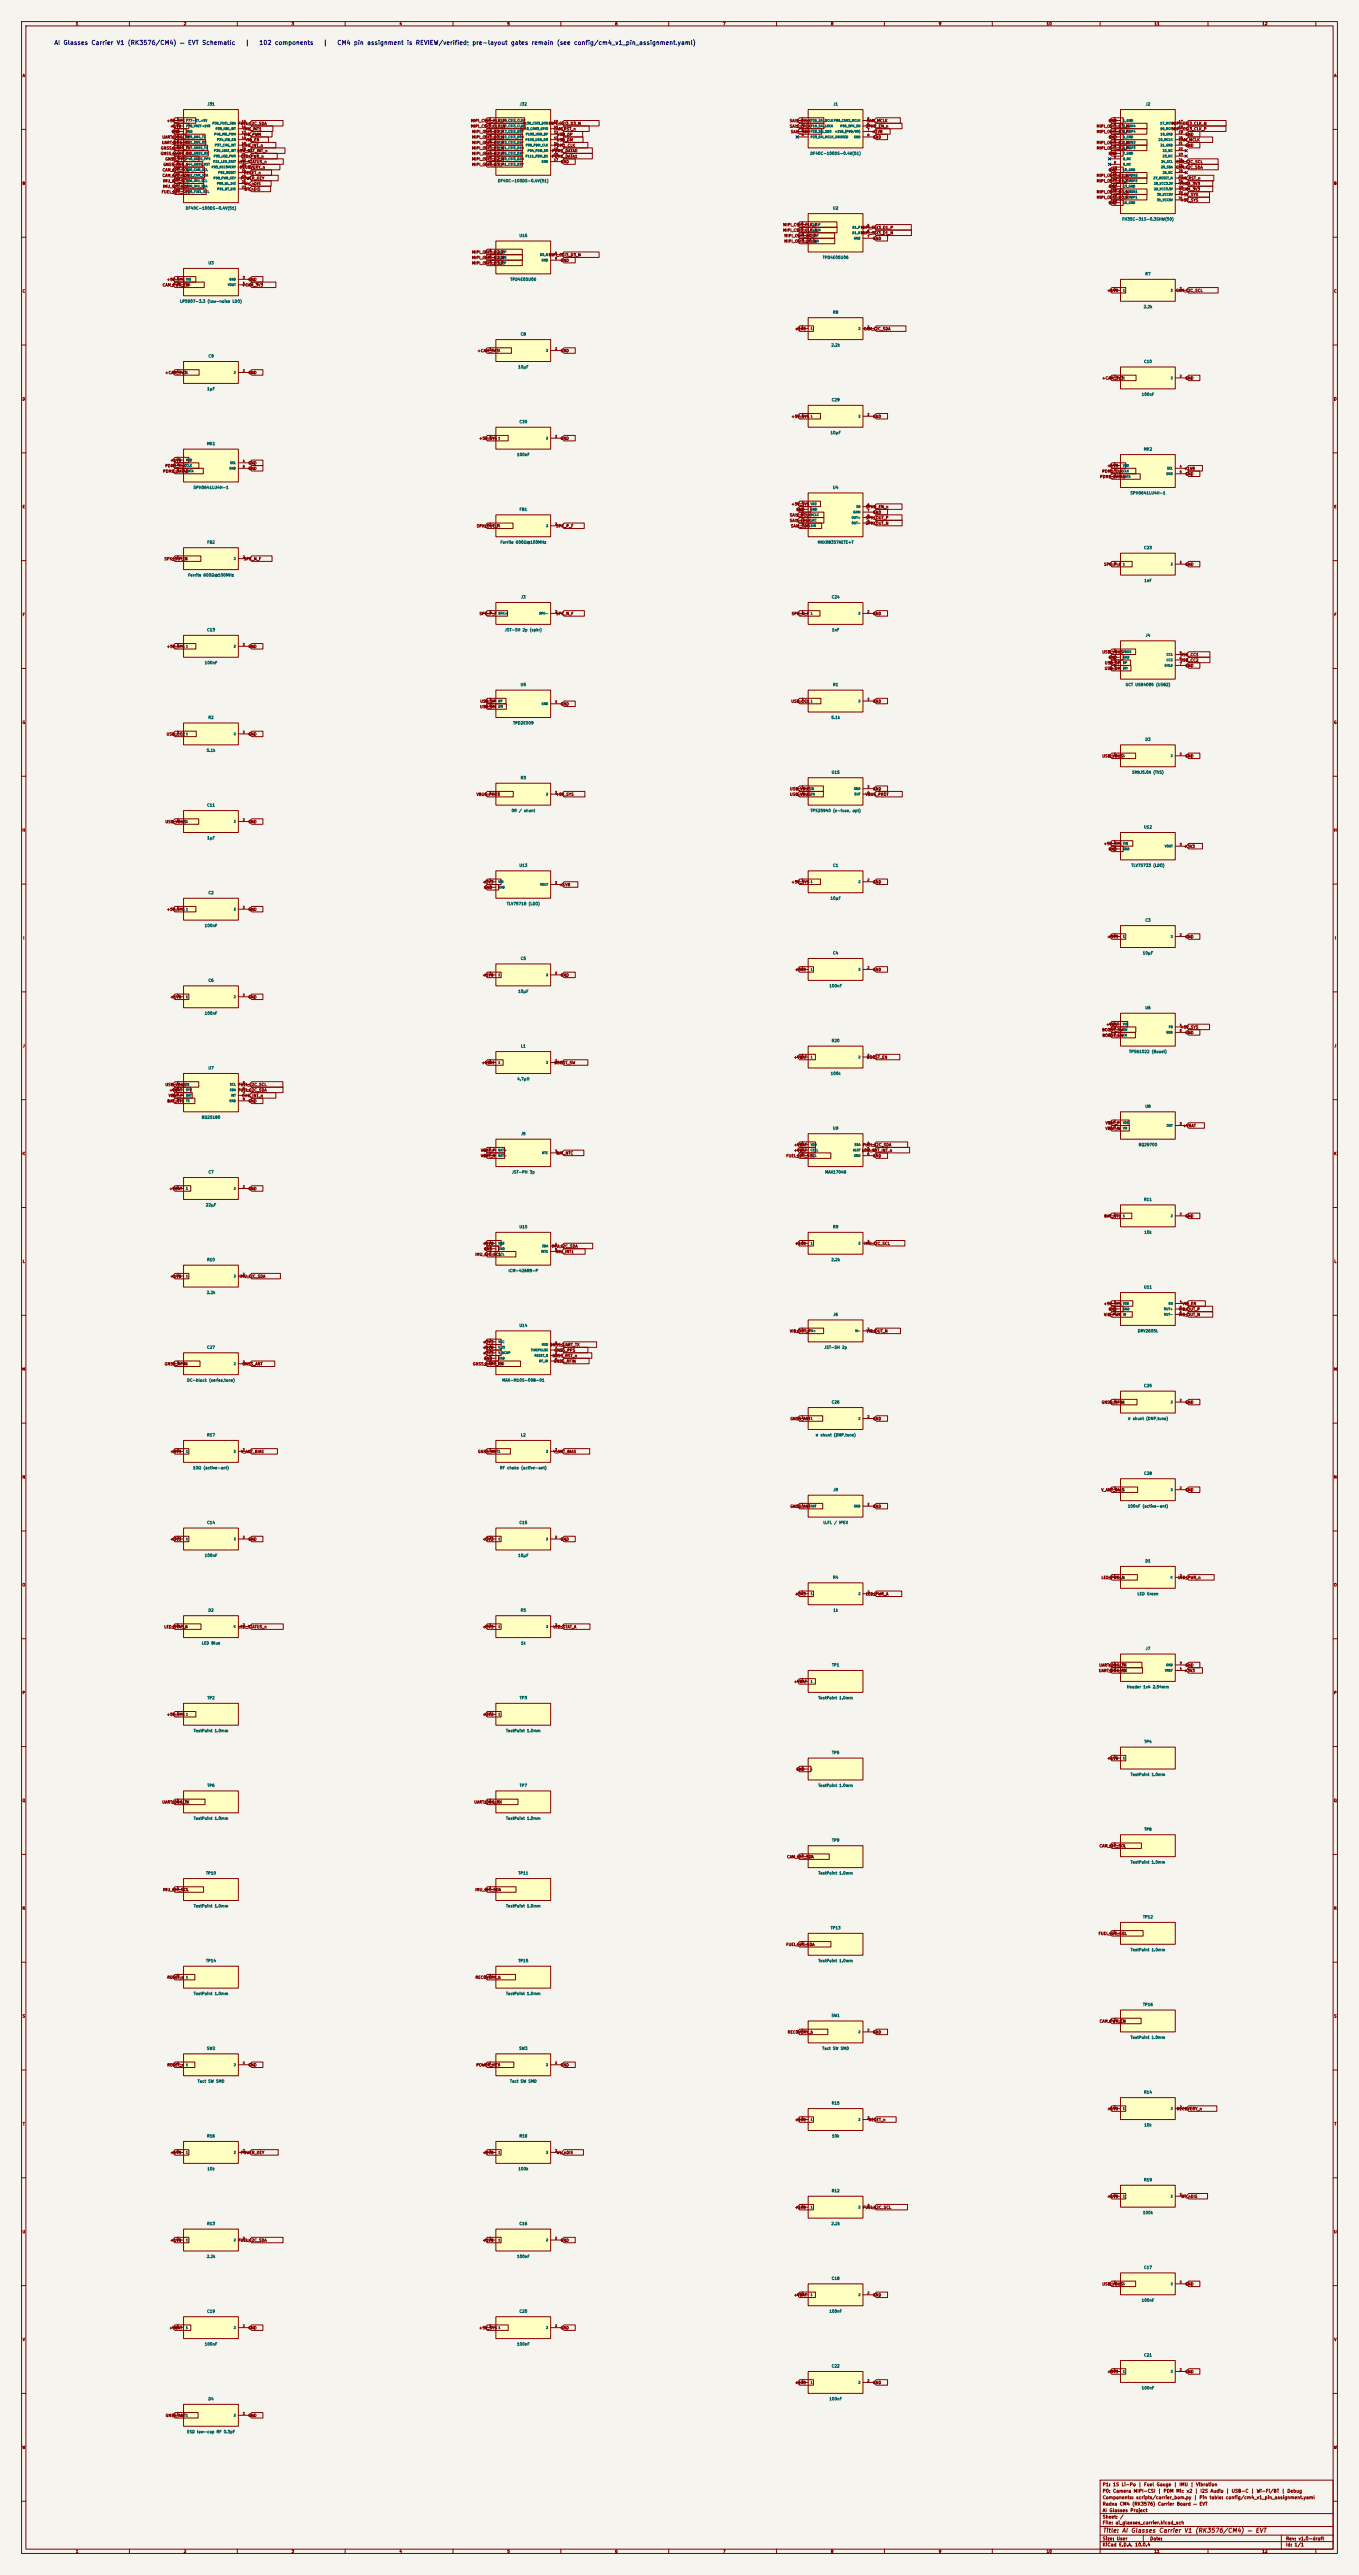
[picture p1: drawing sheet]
<svg xmlns="http://www.w3.org/2000/svg" width="630mm" height="1194mm" viewBox="0 0 630 1194" stroke-linecap="round" stroke-linejoin="round" font-family="sans-serif">
<defs><g id="words">
<g font-size="2" fill="#0000c2">
<text x="25" y="21">AI Glasses Carrier V1 (RK3576/CM4) — EVT Schematic</text>
<text x="113" y="21">|</text>
<text x="120" y="21">102 components</text>
<text x="150" y="21">|</text>
<text x="156" y="21">CM4 pin assignment is REVIEW/verified; pre-layout gates remain (see config/cm4_v1_pin_assignment.yaml)</text>
</g>
<text font-size="2" fill="#840000" x="511" y="1175">Title: AI Glasses Carrier V1 (RK3576/CM4) — EVT</text>
<g font-size="1.5" fill="#840000">
<text x="511" y="1156">P0: Camera MIPI-CSI | PDM Mic x2 | I2S Audio | USB-C | Wi-Fi/BT | Debug</text>
<text x="511" y="1153">P1: 1S Li-Po | Fuel Gauge | IMU | Vibration</text>
<text x="511" y="1162">Radxa CM4 (RK3576) Carrier Board — EVT</text>
<text x="511" y="1159">Components: scripts/carrier_bom.py | Pin table: config/cm4_v1_pin_assignment.yaml</text>
<text x="511" y="1168">Sheet: /</text>
<text x="511" y="1165">AI Glasses Project</text>
<text x="511" y="1171">File: ai_glasses_carrier.kicad_sch</text>
<text x="511" y="1181">KiCad E.D.A. 10.0.4</text>
<text x="511" y="1178">Size: User</text>
<text x="533" y="1178">Date:</text>
<text x="596" y="1178">Rev: v1.0-draft</text>
<text x="596" y="1181">Id: 1/1</text>
</g>
<g font-size="1.3" fill="#840000">
<text x="35" y="12">1</text>
<text x="85" y="12">2</text>
<text x="135" y="12">3</text>
<text x="185" y="12">4</text>
<text x="235" y="12">5</text>
<text x="285" y="12">6</text>
<text x="335" y="12">7</text>
<text x="385" y="12">8</text>
<text x="435" y="12">9</text>
<text x="485" y="12">10</text>
<text x="535" y="12">11</text>
<text x="585" y="12">12</text>
<text x="10" y="36">A</text>
<text x="618" y="36">A</text>
<text x="77" y="57">+5V_SYS</text>
<text x="79" y="59">+1V8</text>
<text x="110" y="58">FUEL_I2C_SDA</text>
<text x="218" y="59">MIPI_CSI3_CLK_N</text>
<text x="218" y="57">MIPI_CSI3_CLK_P</text>
<text x="254" y="58">MIPI_CSI3_D3_N</text>
<text x="366" y="59">SAI1_LRCK</text>
<text x="366" y="57">SAI1_BCLK</text>
<text x="401" y="59">SPKR_EN_n</text>
<text x="402" y="57">CAM_MCLK</text>
<text x="508" y="59">MIPI_CSI3_D3_N</text>
<text x="514" y="57">GND</text>
<text x="543" y="58">MIPI_CSI3_CLK_N</text>
<text x="75" y="65">UART_DBG_TX</text>
<text x="79" y="62">GND</text>
<text x="113" y="61">IMU_INT1</text>
<text x="113" y="63">VIB_PWM</text>
<text x="114" y="66">VIB_EN</text>
<text x="219" y="65">MIPI_CSI3_D0_N</text>
<text x="219" y="62">MIPI_CSI3_D0_P</text>
<text x="257" y="61">CAM_RST_n</text>
<text x="258" y="66">USB_DM</text>
<text x="258" y="63">USB_DP</text>
<text x="366" y="62">SAI1_SDO</text>
<text x="404" y="62">+1V8</text>
<text x="405" y="65">GND</text>
<text x="508" y="62">MIPI_CSI3_D3_P</text>
<text x="514" y="65">GND</text>
<text x="543" y="61">MIPI_CSI3_CLK_P</text>
<text x="546" y="66">CAM_MCLK</text>
<text x="549" y="63">GND</text>
<text x="74" y="70">GNSS_UART_TX</text>
<text x="75" y="67">UART_DBG_RX</text>
<text x="110" y="71">LOW_BAT_INT_n</text>
<text x="112" y="68">CHG_INT_n</text>
<text x="219" y="70">MIPI_CSI3_D1_N</text>
<text x="219" y="67">MIPI_CSI3_D1_P</text>
<text x="256" y="71">PDM1_DATA0</text>
<text x="257" y="68">PDM1_CLK</text>
<text x="508" y="67">MIPI_CSI3_D2_N</text>
<text x="508" y="70">MIPI_CSI3_D2_P</text>
<text x="549" y="68">GND</text>
<text x="74" y="72">GNSS_UART_RX</text>
<text x="76" y="77">GNSS_RST_n</text>
<text x="76" y="75">GNSS_PPS</text>
<text x="110" y="76">LED_STATUS_n</text>
<text x="112" y="73">LED_PWR_n</text>
<text x="219" y="75">MIPI_CSI3_D2_N</text>
<text x="219" y="72">MIPI_CSI3_D2_P</text>
<text x="219" y="77">MIPI_CSI3_D3_P</text>
<text x="256" y="73">PDM1_DATA1</text>
<text x="260" y="76">GND</text>
<text x="514" y="72">GND</text>
<text x="545" y="76">CAM_I2C_SCL</text>
<text x="75" y="82">CAM_I2C_SDA</text>
<text x="75" y="80">CAM_I2C_SCL</text>
<text x="111" y="79">RECOVERY_n</text>
<text x="111" y="84">POWER_KEY</text>
<text x="113" y="81">RESET_n</text>
<text x="508" y="82">MIPI_CSI3_D1_N</text>
<text x="514" y="80">GND</text>
<text x="545" y="79">CAM_I2C_SDA</text>
<text x="546" y="84">CAM_RST_n</text>
<text x="10" y="86">B</text>
<text x="75" y="90">FUEL_I2C_SCL</text>
<text x="75" y="87">IMU_I2C_SDA</text>
<text x="75" y="85">IMU_I2C_SCL</text>
<text x="113" y="86">WL_nDIS</text>
<text x="113" y="89">BT_nDIS</text>
<text x="508" y="90">MIPI_CSI3_D0_N</text>
<text x="508" y="85">MIPI_CSI3_D1_P</text>
<text x="514" y="87">GND</text>
<text x="546" y="86">+CAM_3V3</text>
<text x="546" y="89">+CAM_3V3</text>
<text x="618" y="86">B</text>
<text x="508" y="93">MIPI_CSI3_D0_P</text>
<text x="514" y="95">GND</text>
<text x="547" y="91">+5V_SYS</text>
<text x="547" y="94">+5V_SYS</text>
<text x="363" y="108">MIPI_CSI3_CLK_N</text>
<text x="363" y="105">MIPI_CSI3_CLK_P</text>
<text x="399" y="106">MIPI_CSI3_D1_P</text>
<text x="363" y="113">MIPI_CSI3_D0_N</text>
<text x="363" y="110">MIPI_CSI3_D0_P</text>
<text x="399" y="109">MIPI_CSI3_D1_N</text>
<text x="405" y="112">GND</text>
<text x="219" y="118">MIPI_CSI3_D2_P</text>
<text x="254" y="119">MIPI_CSI3_D3_N</text>
<text x="219" y="120">MIPI_CSI3_D2_N</text>
<text x="219" y="123">MIPI_CSI3_D3_P</text>
<text x="260" y="122">GND</text>
<text x="77" y="131">+5V_SYS</text>
<text x="115" y="131">GND</text>
<text x="10" y="136">C</text>
<text x="75" y="133">CAM_PWR_EN</text>
<text x="112" y="133">+CAM_3V3</text>
<text x="513" y="136">+1V8</text>
<text x="545" y="136">CAM_I2C_SCL</text>
<text x="618" y="136">C</text>
<text x="368" y="153">+1V8</text>
<text x="400" y="153">CAM_I2C_SDA</text>
<text x="221" y="164">+CAM_3V3</text>
<text x="260" y="164">GND</text>
<text x="76" y="174">+CAM_3V3</text>
<text x="115" y="174">GND</text>
<text x="511" y="176">+CAM_3V3</text>
<text x="549" y="176">GND</text>
<text x="10" y="186">D</text>
<text x="618" y="186">D</text>
<text x="367" y="194">+5V_SYS</text>
<text x="405" y="194">GND</text>
<text x="222" y="204">+5V_SYS</text>
<text x="260" y="204">GND</text>
<text x="79" y="214">+1V8</text>
<text x="115" y="216">GND</text>
<text x="75" y="220">PDM1_DATA0</text>
<text x="76" y="217">PDM1_CLK</text>
<text x="115" y="218">GND</text>
<text x="511" y="220">PDM1_CLK</text>
<text x="513" y="217">+1V8</text>
<text x="549" y="218">+1V8</text>
<text x="549" y="221">GND</text>
<text x="510" y="222">PDM1_DATA1</text>
<text x="10" y="236">E</text>
<text x="366" y="240">SAI1_BCLK</text>
<text x="367" y="235">+5V_SYS</text>
<text x="369" y="237">GND</text>
<text x="401" y="236">SPKR_EN_n</text>
<text x="405" y="239">GND</text>
<text x="618" y="236">E</text>
<text x="221" y="245">SPK_OUT_P</text>
<text x="258" y="245">SPK_P_F</text>
<text x="366" y="242">SAI1_LRCK</text>
<text x="366" y="245">SAI1_SDO</text>
<text x="401" y="244">SPK_OUT_N</text>
<text x="401" y="241">SPK_OUT_P</text>
<text x="76" y="260">SPK_OUT_N</text>
<text x="113" y="260">SPK_N_F</text>
<text x="512" y="263">SPK_P_F</text>
<text x="549" y="263">GND</text>
<text x="10" y="286">F</text>
<text x="222" y="286">SPK_P_F</text>
<text x="258" y="286">SPK_N_F</text>
<text x="367" y="286">SPK_N_F</text>
<text x="405" y="286">GND</text>
<text x="618" y="286">F</text>
<text x="77" y="301">+5V_SYS</text>
<text x="115" y="301">GND</text>
<text x="511" y="303">USB_VBUS</text>
<text x="514" y="306">GND</text>
<text x="547" y="305">USB_CC1</text>
<text x="512" y="311">USB_DM</text>
<text x="512" y="308">USB_DP</text>
<text x="547" y="307">USB_CC2</text>
<text x="549" y="310">GND</text>
<text x="222" y="329">USB_DM</text>
<text x="222" y="326">USB_DP</text>
<text x="260" y="327">GND</text>
<text x="367" y="326">USB_CC1</text>
<text x="405" y="326">GND</text>
<text x="10" y="336">G</text>
<text x="77" y="341">USB_CC2</text>
<text x="115" y="341">GND</text>
<text x="618" y="336">G</text>
<text x="511" y="352">USB_VBUS</text>
<text x="549" y="352">GND</text>
<text x="221" y="369">VBUS_PROT</text>
<text x="258" y="369">+5V_SYS</text>
<text x="366" y="367">USB_VBUS</text>
<text x="366" y="369">USB_VBUS</text>
<text x="401" y="369">VBUS_PROT</text>
<text x="405" y="367">GND</text>
<text x="76" y="382">USB_VBUS</text>
<text x="115" y="382">GND</text>
<text x="10" y="386">H</text>
<text x="618" y="386">H</text>
<text x="512" y="392">+5V_SYS</text>
<text x="514" y="395">GND</text>
<text x="549" y="394">+3V3</text>
<text x="224" y="410">+3V3</text>
<text x="224" y="413">GND</text>
<text x="259" y="411">+1V8</text>
<text x="367" y="410">+5V_SYS</text>
<text x="405" y="410">GND</text>
<text x="77" y="423">+5V_SYS</text>
<text x="115" y="423">GND</text>
<text x="11" y="436">I</text>
<text x="513" y="435">+3V3</text>
<text x="549" y="435">GND</text>
<text x="619" y="436">I</text>
<text x="224" y="453">+1V8</text>
<text x="260" y="453">GND</text>
<text x="368" y="451">+3V3</text>
<text x="405" y="451">GND</text>
<text x="79" y="463">+1V8</text>
<text x="115" y="463">GND</text>
<text x="511" y="479">BOOST_SW</text>
<text x="513" y="476">+VBAT</text>
<text x="547" y="477">+5V_SYS</text>
<text x="549" y="480">GND</text>
<text x="511" y="481">BOOST_EN</text>
<text x="10" y="486">J</text>
<text x="368" y="491">+VBAT</text>
<text x="402" y="491">BOOST_EN</text>
<text x="618" y="486">J</text>
<text x="223" y="494">+VBAT</text>
<text x="257" y="494">BOOST_SW</text>
<text x="76" y="504">USB_VBUS</text>
<text x="110" y="504">FUEL_I2C_SCL</text>
<text x="78" y="509">VBAT_P</text>
<text x="78" y="507">+VBAT</text>
<text x="110" y="507">FUEL_I2C_SDA</text>
<text x="112" y="509">CHG_INT_n</text>
<text x="77" y="512">BAT_NTC</text>
<text x="115" y="512">GND</text>
<text x="512" y="522">VBAT_P</text>
<text x="512" y="524">VBAT_N</text>
<text x="548" y="523">+VBAT</text>
<text x="368" y="532">+VBAT</text>
<text x="400" y="532">FUEL_I2C_SDA</text>
<text x="10" y="536">K</text>
<text x="223" y="537">VBAT_N</text>
<text x="223" y="534">VBAT_P</text>
<text x="258" y="536">BAT_NTC</text>
<text x="364" y="537">FUEL_I2C_SCL</text>
<text x="368" y="534">+VBAT</text>
<text x="399" y="534">LOW_BAT_INT_n</text>
<text x="405" y="537">GND</text>
<text x="618" y="536">K</text>
<text x="78" y="552">+VBAT</text>
<text x="115" y="552">GND</text>
<text x="512" y="565">BAT_NTC</text>
<text x="549" y="565">GND</text>
<text x="224" y="578">+1V8</text>
<text x="224" y="580">GND</text>
<text x="256" y="579">IMU_I2C_SDA</text>
<text x="257" y="581">IMU_INT1</text>
<text x="368" y="578">+1V8</text>
<text x="401" y="578">IMU_I2C_SCL</text>
<text x="10" y="586">L</text>
<text x="220" y="583">IMU_I2C_SCL</text>
<text x="618" y="586">L</text>
<text x="79" y="593">+1V8</text>
<text x="111" y="593">IMU_I2C_SDA</text>
<text x="512" y="606">+5V_SYS</text>
<text x="548" y="606">VIB_EN</text>
<text x="512" y="611">VIB_PWM</text>
<text x="514" y="608">GND</text>
<text x="546" y="611">VIB_OUT_N</text>
<text x="546" y="608">VIB_OUT_P</text>
<text x="224" y="623">+3V3</text>
<text x="366" y="618">VIB_OUT_P</text>
<text x="402" y="618">VIB_OUT_N</text>
<text x="224" y="626">+1V8</text>
<text x="224" y="628">+3V3</text>
<text x="255" y="625">GNSS_UART_TX</text>
<text x="256" y="630">GNSS_RST_n</text>
<text x="257" y="627">GNSS_PPS</text>
<text x="76" y="634">GNSS_RFIN</text>
<text x="112" y="634">GNSS_ANT</text>
<text x="219" y="634">GNSS_UART_RX</text>
<text x="224" y="631">GND</text>
<text x="257" y="632">GNSS_RFIN</text>
<text x="10" y="636">M</text>
<text x="618" y="636">M</text>
<text x="511" y="651">GNSS_RFIN</text>
<text x="549" y="651">GND</text>
<text x="366" y="659">GNSS_ANT</text>
<text x="405" y="659">GND</text>
<text x="79" y="674">+3V3</text>
<text x="112" y="674">V_ANT_BIAS</text>
<text x="221" y="674">GNSS_ANT</text>
<text x="256" y="674">V_ANT_BIAS</text>
<text x="10" y="686">N</text>
<text x="618" y="686">N</text>
<text x="510" y="692">V_ANT_BIAS</text>
<text x="549" y="692">GND</text>
<text x="366" y="700">GNSS_ANT</text>
<text x="405" y="700">GND</text>
<text x="79" y="715">+3V3</text>
<text x="115" y="715">GND</text>
<text x="224" y="715">+3V3</text>
<text x="260" y="715">GND</text>
<text x="10" y="736">O</text>
<text x="510" y="733">LED_PWR_A</text>
<text x="546" y="733">LED_PWR_n</text>
<text x="618" y="736">O</text>
<text x="368" y="740">+3V3</text>
<text x="401" y="740">LED_PWR_A</text>
<text x="76" y="755">LED_STAT_A</text>
<text x="110" y="755">LED_STATUS_n</text>
<text x="224" y="755">+3V3</text>
<text x="256" y="755">LED_STAT_A</text>
<text x="509" y="773">UART_DBG_TX</text>
<text x="549" y="773">GND</text>
<text x="509" y="776">UART_DBG_RX</text>
<text x="549" y="776">+3V3</text>
<text x="368" y="781">+VBAT</text>
<text x="10" y="786">P</text>
<text x="618" y="786">P</text>
<text x="77" y="796">+5V_SYS</text>
<text x="224" y="796">+3V3</text>
<text x="369" y="821">GND</text>
<text x="513" y="816">+1V8</text>
<text x="10" y="836">Q</text>
<text x="75" y="837">UART_DBG_TX</text>
<text x="220" y="837">UART_DBG_RX</text>
<text x="618" y="836">Q</text>
<text x="510" y="857">CAM_I2C_SCL</text>
<text x="365" y="862">CAM_I2C_SDA</text>
<text x="75" y="877">IMU_I2C_SCL</text>
<text x="220" y="877">IMU_I2C_SDA</text>
<text x="10" y="886">R</text>
<text x="618" y="886">R</text>
<text x="509" y="898">FUEL_I2C_SCL</text>
<text x="364" y="903">FUEL_I2C_SDA</text>
<text x="77" y="918">RESET_n</text>
<text x="220" y="918">RECOVERY_n</text>
<text x="10" y="936">S</text>
<text x="510" y="938">CAM_PWR_EN</text>
<text x="618" y="936">S</text>
<text x="365" y="943">RECOVERY_n</text>
<text x="405" y="943">GND</text>
<text x="77" y="959">RESET_n</text>
<text x="115" y="959">GND</text>
<text x="221" y="959">POWER_KEY</text>
<text x="260" y="959">GND</text>
<text x="513" y="979">+1V8</text>
<text x="545" y="979">RECOVERY_n</text>
<text x="10" y="986">T</text>
<text x="368" y="984">+1V8</text>
<text x="403" y="984">RESET_n</text>
<text x="618" y="986">T</text>
<text x="79" y="999">+1V8</text>
<text x="111" y="999">POWER_KEY</text>
<text x="224" y="999">+1V8</text>
<text x="258" y="999">WL_nDIS</text>
<text x="513" y="1020">+1V8</text>
<text x="548" y="1020">BT_nDIS</text>
<text x="368" y="1025">+1V8</text>
<text x="400" y="1025">FUEL_I2C_SCL</text>
<text x="10" y="1036">U</text>
<text x="618" y="1036">U</text>
<text x="79" y="1040">+1V8</text>
<text x="110" y="1040">FUEL_I2C_SDA</text>
<text x="224" y="1040">+1V8</text>
<text x="260" y="1040">GND</text>
<text x="511" y="1060">USB_VBUS</text>
<text x="549" y="1060">GND</text>
<text x="368" y="1065">+VBAT</text>
<text x="405" y="1065">GND</text>
<text x="78" y="1081">+VBAT</text>
<text x="115" y="1081">GND</text>
<text x="222" y="1081">+5V_SYS</text>
<text x="260" y="1081">GND</text>
<text x="10" y="1086">V</text>
<text x="618" y="1086">V</text>
<text x="513" y="1101">+3V3</text>
<text x="549" y="1101">GND</text>
<text x="368" y="1106">+1V8</text>
<text x="405" y="1106">GND</text>
<text x="77" y="1121">GNSS_ANT</text>
<text x="115" y="1121">GND</text>
<text x="10" y="1136">W</text>
<text x="618" y="1136">W</text>
<text x="35" y="1184">1</text>
<text x="85" y="1184">2</text>
<text x="135" y="1184">3</text>
<text x="185" y="1184">4</text>
<text x="235" y="1184">5</text>
<text x="285" y="1184">6</text>
<text x="335" y="1184">7</text>
<text x="385" y="1184">8</text>
<text x="435" y="1184">9</text>
<text x="485" y="1184">10</text>
<text x="535" y="1184">11</text>
<text x="585" y="1184">12</text>
</g>
<g font-size="1.3" fill="#006464">
<text x="96" y="49">J31</text>
<text x="241" y="49">J32</text>
<text x="386" y="49">J1</text>
<text x="531" y="49">J2</text>
<text x="375" y="72">DF40C-100DS-0.4V(51)</text>
<text x="231" y="85">DF40C-100DS-0.4V(51)</text>
<text x="86" y="98">DF40C-100DS-0.4V(51)</text>
<text x="386" y="98">U2</text>
<text x="520" y="103">FH35C-31S-0.3SHW(50)</text>
<text x="241" y="110">U16</text>
<text x="96" y="123">U3</text>
<text x="381" y="120">TPD4E05U06</text>
<text x="236" y="131">TPD4E05U06</text>
<text x="531" y="128">R7</text>
<text x="83" y="141">LP5907-3.3 (low-noise LDO)</text>
<text x="530" y="143">2.2k</text>
<text x="386" y="146">R8</text>
<text x="241" y="156">C8</text>
<text x="385" y="161">2.2k</text>
<text x="96" y="166">C9</text>
<text x="240" y="171">10µF</text>
<text x="530" y="169">C10</text>
<text x="96" y="181">1µF</text>
<text x="529" y="184">100nF</text>
<text x="385" y="186">C29</text>
<text x="241" y="197">C30</text>
<text x="385" y="202">10µF</text>
<text x="96" y="207">MK1</text>
<text x="530" y="209">MK2</text>
<text x="240" y="212">100nF</text>
<text x="90" y="227">SPH0641LU4H-1</text>
<text x="386" y="227">U4</text>
<text x="524" y="230">SPH0641LU4H-1</text>
<text x="241" y="237">FB1</text>
<text x="96" y="252">FB2</text>
<text x="232" y="252">Ferrite 600Ω@100MHz</text>
<text x="379" y="252">MAX98357AETE+T</text>
<text x="530" y="255">C23</text>
<text x="87" y="268">Ferrite 600Ω@100MHz</text>
<text x="530" y="270">1nF</text>
<text x="241" y="278">J3</text>
<text x="385" y="278">C24</text>
<text x="96" y="293">C13</text>
<text x="234" y="293">JST-SH 2p (spkr)</text>
<text x="386" y="293">1nF</text>
<text x="531" y="296">J4</text>
<text x="95" y="308">100nF</text>
<text x="241" y="318">U5</text>
<text x="386" y="318">R1</text>
<text x="522" y="318">GCT USB4085 (USB2)</text>
<text x="96" y="334">R2</text>
<text x="385" y="334">5.1k</text>
<text x="238" y="336">TPD2E009</text>
<text x="531" y="344">D3</text>
<text x="96" y="349">5.1k</text>
<text x="385" y="359">U15</text>
<text x="525" y="359">SMAJ5.0A (TVS)</text>
<text x="241" y="362">R3</text>
<text x="96" y="374">C11</text>
<text x="237" y="377">0R / shunt</text>
<text x="376" y="377">TPS25940 (e-fuse, opt)</text>
<text x="96" y="390">1µF</text>
<text x="530" y="385">U12</text>
<text x="241" y="402">U13</text>
<text x="386" y="402">C1</text>
<text x="524" y="402">TLV75733 (LDO)</text>
<text x="96" y="415">C2</text>
<text x="385" y="418">10µF</text>
<text x="235" y="420">TLV75718 (LDO)</text>
<text x="95" y="430">100nF</text>
<text x="531" y="428">C3</text>
<text x="386" y="443">C4</text>
<text x="530" y="443">10µF</text>
<text x="241" y="445">C5</text>
<text x="96" y="456">C6</text>
<text x="240" y="461">10µF</text>
<text x="384" y="458">100nF</text>
<text x="95" y="471">100nF</text>
<text x="531" y="468">U6</text>
<text x="385" y="484">R20</text>
<text x="241" y="486">L1</text>
<text x="523" y="489">TPS61022 (Boost)</text>
<text x="96" y="496">U7</text>
<text x="240" y="501">4.7µH</text>
<text x="385" y="499">100k</text>
<text x="531" y="514">U8</text>
<text x="93" y="519">BQ25180</text>
<text x="241" y="527">J5</text>
<text x="386" y="524">U9</text>
<text x="528" y="532">BQ29700</text>
<text x="96" y="545">C7</text>
<text x="237" y="545">JST-PH 3p</text>
<text x="382" y="545">MAX17048</text>
<text x="530" y="557">R11</text>
<text x="95" y="560">22µF</text>
<text x="241" y="570">U10</text>
<text x="386" y="570">R9</text>
<text x="530" y="572">10k</text>
<text x="96" y="585">R10</text>
<text x="385" y="585">2.2k</text>
<text x="236" y="590">ICM-42688-P</text>
<text x="530" y="598">U11</text>
<text x="96" y="600">2.2k</text>
<text x="386" y="611">J6</text>
<text x="241" y="616">U14</text>
<text x="527" y="618">DRV2605L</text>
<text x="96" y="626">C27</text>
<text x="382" y="626">JST-SH 2p</text>
<text x="87" y="641">DC-block (series,tune)</text>
<text x="233" y="641">MAX-M10S-00B-01</text>
<text x="530" y="644">C25</text>
<text x="385" y="651">C26</text>
<text x="523" y="659">π shunt (DNP,tune)</text>
<text x="96" y="666">R17</text>
<text x="241" y="666">L2</text>
<text x="378" y="666">π shunt (DNP,tune)</text>
<text x="89" y="682">10Ω (active-ant)</text>
<text x="232" y="682">RF choke (active-ant)</text>
<text x="530" y="684">C28</text>
<text x="386" y="692">J8</text>
<text x="523" y="699">100nF (active-ant)</text>
<text x="96" y="707">C14</text>
<text x="241" y="707">C15</text>
<text x="381" y="707">U.FL / IPEX</text>
<text x="95" y="722">100nF</text>
<text x="240" y="722">10µF</text>
<text x="531" y="725">D1</text>
<text x="386" y="733">R4</text>
<text x="527" y="740">LED Green</text>
<text x="96" y="748">D2</text>
<text x="241" y="748">R5</text>
<text x="386" y="748">1k</text>
<text x="93" y="763">LED Blue</text>
<text x="241" y="763">1k</text>
<text x="531" y="766">J7</text>
<text x="386" y="773">TP1</text>
<text x="522" y="783">Header 1x4 2.54mm</text>
<text x="96" y="788">TP2</text>
<text x="241" y="788">TP3</text>
<text x="379" y="788">TestPoint 1.0mm</text>
<text x="90" y="804">TestPoint 1.0mm</text>
<text x="234" y="804">TestPoint 1.0mm</text>
<text x="530" y="809">TP4</text>
<text x="386" y="814">TP5</text>
<text x="524" y="824">TestPoint 1.0mm</text>
<text x="96" y="829">TP6</text>
<text x="241" y="829">TP7</text>
<text x="379" y="829">TestPoint 1.0mm</text>
<text x="90" y="844">TestPoint 1.0mm</text>
<text x="234" y="844">TestPoint 1.0mm</text>
<text x="530" y="849">TP8</text>
<text x="386" y="854">TP9</text>
<text x="95" y="870">TP10</text>
<text x="240" y="870">TP11</text>
<text x="379" y="870">TestPoint 1.0mm</text>
<text x="524" y="865">TestPoint 1.0mm</text>
<text x="90" y="885">TestPoint 1.0mm</text>
<text x="234" y="885">TestPoint 1.0mm</text>
<text x="530" y="890">TP12</text>
<text x="385" y="895">TP13</text>
<text x="524" y="905">TestPoint 1.0mm</text>
<text x="95" y="910">TP14</text>
<text x="240" y="910">TP15</text>
<text x="379" y="910">TestPoint 1.0mm</text>
<text x="90" y="926">TestPoint 1.0mm</text>
<text x="234" y="926">TestPoint 1.0mm</text>
<text x="385" y="936">SW1</text>
<text x="530" y="931">TP16</text>
<text x="524" y="946">TestPoint 1.0mm</text>
<text x="96" y="951">SW2</text>
<text x="241" y="951">SW3</text>
<text x="381" y="951">Tact SW SMD</text>
<text x="91" y="966">Tact SW SMD</text>
<text x="236" y="966">Tact SW SMD</text>
<text x="530" y="971">R14</text>
<text x="385" y="976">R15</text>
<text x="530" y="987">10k</text>
<text x="96" y="992">R16</text>
<text x="241" y="992">R18</text>
<text x="386" y="992">10k</text>
<text x="96" y="1007">10k</text>
<text x="240" y="1007">100k</text>
<text x="530" y="1012">R19</text>
<text x="385" y="1017">R12</text>
<text x="530" y="1027">100k</text>
<text x="96" y="1032">R13</text>
<text x="241" y="1032">C16</text>
<text x="385" y="1032">2.2k</text>
<text x="96" y="1047">2.2k</text>
<text x="240" y="1047">100nF</text>
<text x="530" y="1053">C17</text>
<text x="385" y="1058">C18</text>
<text x="529" y="1068">100nF</text>
<text x="96" y="1073">C19</text>
<text x="241" y="1073">C20</text>
<text x="384" y="1073">100nF</text>
<text x="95" y="1088">100nF</text>
<text x="240" y="1088">100nF</text>
<text x="530" y="1093">C21</text>
<text x="385" y="1098">C22</text>
<text x="529" y="1108">100nF</text>
<text x="96" y="1114">D4</text>
<text x="384" y="1114">100nF</text>
<text x="87" y="1129">ESD low-cap RF 0.3pF</text>
</g>
<g font-size="1" fill="#a90000">
<text x="82" y="56">1</text>
<text x="82" y="58">2</text>
<text x="112" y="57">15</text>
<text x="112" y="60">16</text>
<text x="227" y="56">1</text>
<text x="227" y="58">2</text>
<text x="257" y="57">10</text>
<text x="257" y="60">11</text>
<text x="372" y="56">1</text>
<text x="372" y="58">2</text>
<text x="402" y="56">5</text>
<text x="402" y="58">6</text>
<text x="516" y="56">1</text>
<text x="516" y="58">2</text>
<text x="546" y="57">17</text>
<text x="546" y="60">18</text>
<text x="82" y="61">3</text>
<text x="82" y="63">4</text>
<text x="82" y="66">5</text>
<text x="112" y="62">17</text>
<text x="112" y="65">18</text>
<text x="227" y="61">3</text>
<text x="227" y="63">4</text>
<text x="227" y="66">5</text>
<text x="257" y="62">12</text>
<text x="257" y="65">13</text>
<text x="372" y="61">3</text>
<text x="372" y="63">4</text>
<text x="402" y="61">7</text>
<text x="402" y="63">8</text>
<text x="516" y="61">3</text>
<text x="516" y="63">4</text>
<text x="516" y="66">5</text>
<text x="546" y="62">19</text>
<text x="546" y="65">20</text>
<text x="82" y="69">6</text>
<text x="82" y="71">7</text>
<text x="112" y="67">19</text>
<text x="112" y="70">20</text>
<text x="227" y="69">6</text>
<text x="227" y="71">7</text>
<text x="257" y="67">14</text>
<text x="257" y="70">15</text>
<text x="516" y="69">6</text>
<text x="516" y="71">7</text>
<text x="546" y="67">21</text>
<text x="546" y="70">22</text>
<text x="82" y="74">8</text>
<text x="82" y="76">9</text>
<text x="112" y="72">21</text>
<text x="112" y="75">22</text>
<text x="112" y="77">23</text>
<text x="227" y="74">8</text>
<text x="227" y="76">9</text>
<text x="257" y="72">16</text>
<text x="257" y="75">17</text>
<text x="516" y="74">8</text>
<text x="516" y="76">9</text>
<text x="546" y="72">23</text>
<text x="546" y="75">24</text>
<text x="546" y="77">25</text>
<text x="81" y="79">10</text>
<text x="81" y="81">11</text>
<text x="81" y="84">12</text>
<text x="112" y="80">24</text>
<text x="112" y="82">25</text>
<text x="516" y="79">10</text>
<text x="516" y="81">11</text>
<text x="516" y="84">12</text>
<text x="546" y="80">26</text>
<text x="546" y="82">27</text>
<text x="81" y="86">13</text>
<text x="81" y="89">14</text>
<text x="112" y="85">26</text>
<text x="112" y="88">27</text>
<text x="516" y="86">13</text>
<text x="516" y="89">14</text>
<text x="546" y="85">28</text>
<text x="546" y="88">29</text>
<text x="516" y="91">15</text>
<text x="516" y="94">16</text>
<text x="546" y="90">30</text>
<text x="546" y="93">31</text>
<text x="372" y="104">1</text>
<text x="372" y="107">2</text>
<text x="402" y="105">5</text>
<text x="402" y="108">6</text>
<text x="372" y="109">3</text>
<text x="372" y="112">4</text>
<text x="402" y="110">7</text>
<text x="227" y="117">1</text>
<text x="227" y="119">2</text>
<text x="257" y="118">4</text>
<text x="227" y="122">3</text>
<text x="257" y="121">5</text>
<text x="82" y="129">1</text>
<text x="112" y="129">3</text>
<text x="82" y="132">2</text>
<text x="112" y="132">4</text>
<text x="516" y="135">1</text>
<text x="547" y="135">2</text>
<text x="372" y="152">1</text>
<text x="402" y="152">2</text>
<text x="227" y="162">1</text>
<text x="257" y="162">2</text>
<text x="82" y="173">1</text>
<text x="112" y="173">2</text>
<text x="516" y="175">1</text>
<text x="547" y="175">2</text>
<text x="372" y="193">1</text>
<text x="402" y="193">2</text>
<text x="227" y="203">1</text>
<text x="257" y="203">2</text>
<text x="82" y="213">1</text>
<text x="82" y="216">2</text>
<text x="112" y="215">4</text>
<text x="516" y="216">1</text>
<text x="82" y="218">3</text>
<text x="112" y="217">5</text>
<text x="516" y="218">2</text>
<text x="516" y="221">3</text>
<text x="547" y="217">4</text>
<text x="547" y="220">5</text>
<text x="372" y="234">1</text>
<text x="372" y="236">2</text>
<text x="372" y="239">3</text>
<text x="402" y="235">6</text>
<text x="402" y="237">7</text>
<text x="402" y="240">8</text>
<text x="227" y="244">1</text>
<text x="257" y="244">2</text>
<text x="372" y="241">4</text>
<text x="372" y="244">5</text>
<text x="402" y="243">9</text>
<text x="82" y="259">1</text>
<text x="112" y="259">2</text>
<text x="516" y="262">1</text>
<text x="547" y="262">2</text>
<text x="227" y="284">1</text>
<text x="257" y="284">2</text>
<text x="372" y="284">1</text>
<text x="402" y="284">2</text>
<text x="82" y="300">1</text>
<text x="112" y="300">2</text>
<text x="516" y="302">1</text>
<text x="516" y="305">2</text>
<text x="547" y="303">5</text>
<text x="516" y="307">3</text>
<text x="516" y="310">4</text>
<text x="547" y="306">6</text>
<text x="547" y="309">7</text>
<text x="227" y="325">1</text>
<text x="227" y="328">2</text>
<text x="257" y="326">3</text>
<text x="372" y="325">1</text>
<text x="402" y="325">2</text>
<text x="82" y="340">1</text>
<text x="112" y="340">2</text>
<text x="516" y="350">1</text>
<text x="547" y="350">2</text>
<text x="372" y="366">1</text>
<text x="402" y="366">3</text>
<text x="227" y="368">1</text>
<text x="257" y="368">2</text>
<text x="372" y="368">2</text>
<text x="402" y="368">4</text>
<text x="82" y="381">1</text>
<text x="112" y="381">2</text>
<text x="516" y="391">1</text>
<text x="516" y="394">2</text>
<text x="547" y="392">3</text>
<text x="227" y="409">1</text>
<text x="227" y="411">2</text>
<text x="257" y="410">3</text>
<text x="372" y="409">1</text>
<text x="402" y="409">2</text>
<text x="82" y="422">1</text>
<text x="112" y="422">2</text>
<text x="516" y="434">1</text>
<text x="547" y="434">2</text>
<text x="372" y="450">1</text>
<text x="402" y="450">2</text>
<text x="227" y="452">1</text>
<text x="257" y="452">2</text>
<text x="82" y="462">1</text>
<text x="112" y="462">2</text>
<text x="516" y="475">1</text>
<text x="516" y="477">2</text>
<text x="516" y="480">3</text>
<text x="547" y="476">4</text>
<text x="547" y="479">5</text>
<text x="372" y="490">1</text>
<text x="402" y="490">2</text>
<text x="227" y="493">1</text>
<text x="257" y="493">2</text>
<text x="82" y="503">1</text>
<text x="112" y="503">5</text>
<text x="82" y="505">2</text>
<text x="82" y="508">3</text>
<text x="112" y="505">6</text>
<text x="112" y="508">7</text>
<text x="82" y="510">4</text>
<text x="112" y="510">8</text>
<text x="516" y="521">1</text>
<text x="547" y="522">3</text>
<text x="516" y="523">2</text>
<text x="227" y="533">1</text>
<text x="372" y="531">1</text>
<text x="372" y="533">2</text>
<text x="402" y="531">4</text>
<text x="402" y="533">5</text>
<text x="227" y="536">2</text>
<text x="257" y="535">3</text>
<text x="372" y="536">3</text>
<text x="402" y="536">6</text>
<text x="82" y="551">1</text>
<text x="112" y="551">2</text>
<text x="516" y="564">1</text>
<text x="547" y="564">2</text>
<text x="227" y="577">1</text>
<text x="227" y="579">2</text>
<text x="227" y="582">3</text>
<text x="257" y="578">4</text>
<text x="257" y="580">5</text>
<text x="372" y="577">1</text>
<text x="402" y="577">2</text>
<text x="82" y="592">1</text>
<text x="112" y="592">2</text>
<text x="516" y="604">1</text>
<text x="547" y="604">4</text>
<text x="516" y="607">2</text>
<text x="516" y="610">3</text>
<text x="547" y="607">5</text>
<text x="547" y="610">6</text>
<text x="372" y="617">1</text>
<text x="402" y="617">2</text>
<text x="227" y="622">1</text>
<text x="257" y="624">6</text>
<text x="227" y="625">2</text>
<text x="227" y="627">3</text>
<text x="227" y="630">4</text>
<text x="257" y="626">7</text>
<text x="257" y="629">8</text>
<text x="82" y="632">1</text>
<text x="112" y="632">2</text>
<text x="227" y="632">5</text>
<text x="257" y="631">9</text>
<text x="516" y="650">1</text>
<text x="547" y="650">2</text>
<text x="372" y="658">1</text>
<text x="402" y="658">2</text>
<text x="82" y="673">1</text>
<text x="112" y="673">2</text>
<text x="227" y="673">1</text>
<text x="257" y="673">2</text>
<text x="516" y="691">1</text>
<text x="547" y="691">2</text>
<text x="372" y="698">1</text>
<text x="402" y="698">2</text>
<text x="82" y="714">1</text>
<text x="112" y="714">2</text>
<text x="227" y="714">1</text>
<text x="257" y="714">2</text>
<text x="516" y="731">1</text>
<text x="547" y="731">2</text>
<text x="372" y="739">1</text>
<text x="402" y="739">2</text>
<text x="82" y="754">1</text>
<text x="112" y="754">2</text>
<text x="227" y="754">1</text>
<text x="257" y="754">2</text>
<text x="516" y="772">1</text>
<text x="547" y="772">3</text>
<text x="372" y="780">1</text>
<text x="516" y="775">2</text>
<text x="547" y="775">4</text>
<text x="82" y="795">1</text>
<text x="227" y="795">1</text>
<text x="516" y="815">1</text>
<text x="372" y="820">1</text>
<text x="82" y="836">1</text>
<text x="227" y="836">1</text>
<text x="516" y="856">1</text>
<text x="372" y="861">1</text>
<text x="82" y="876">1</text>
<text x="227" y="876">1</text>
<text x="516" y="897">1</text>
<text x="372" y="902">1</text>
<text x="82" y="917">1</text>
<text x="227" y="917">1</text>
<text x="516" y="937">1</text>
<text x="372" y="942">1</text>
<text x="402" y="942">2</text>
<text x="82" y="958">1</text>
<text x="112" y="958">2</text>
<text x="227" y="958">1</text>
<text x="257" y="958">2</text>
<text x="516" y="978">1</text>
<text x="547" y="978">2</text>
<text x="372" y="983">1</text>
<text x="402" y="983">2</text>
<text x="82" y="998">1</text>
<text x="112" y="998">2</text>
<text x="227" y="998">1</text>
<text x="257" y="998">2</text>
<text x="516" y="1018">1</text>
<text x="547" y="1018">2</text>
<text x="372" y="1024">1</text>
<text x="402" y="1024">2</text>
<text x="82" y="1039">1</text>
<text x="112" y="1039">2</text>
<text x="227" y="1039">1</text>
<text x="257" y="1039">2</text>
<text x="516" y="1059">1</text>
<text x="547" y="1059">2</text>
<text x="372" y="1064">1</text>
<text x="402" y="1064">2</text>
<text x="82" y="1079">1</text>
<text x="112" y="1079">2</text>
<text x="227" y="1079">1</text>
<text x="257" y="1079">2</text>
<text x="516" y="1100">1</text>
<text x="547" y="1100">2</text>
<text x="372" y="1105">1</text>
<text x="402" y="1105">2</text>
<text x="82" y="1120">1</text>
<text x="112" y="1120">2</text>
</g>
<g font-size="1" fill="#006464">
<text x="86" y="57">P77-87_+5V</text>
<text x="86" y="59">P78_VREF→1V8</text>
<text x="98" y="58">P36_FUEL_SDA</text>
<text x="231" y="57">P129_CSI3_CLKP</text>
<text x="231" y="59">P127_CSI3_CLKN</text>
<text x="242" y="58">P139_CSI3_D3N</text>
<text x="376" y="57">P25_SAI_BCLKP59_CAM3_MCLK</text>
<text x="376" y="59">P19_SAI_LRCK</text>
<text x="389" y="59">P96_SPK_EN</text>
<text x="520" y="57">1_GND</text>
<text x="520" y="59">2_MDN4</text>
<text x="538" y="58">17_MCN</text>
<text x="86" y="62">GND</text>
<text x="86" y="64">P55_DBG_TX</text>
<text x="99" y="63">P48_VIB_PWM</text>
<text x="100" y="60">P30_IMU_INT</text>
<text x="101" y="66">P34_VIB_EN</text>
<text x="231" y="62">P117_CSI3_D0P</text>
<text x="231" y="64">P115_CSI3_D0N</text>
<text x="241" y="60">P143_CAM3_GPIO</text>
<text x="243" y="66">P103_USB_DM</text>
<text x="244" y="63">P105_USB_DP</text>
<text x="376" y="62">P29_SAI_SDO</text>
<text x="376" y="64">P23_SAI_MCLK_UNUSED</text>
<text x="387" y="62">+1V8_(P88/90)</text>
<text x="396" y="64">GND</text>
<text x="520" y="62">3_MDP4</text>
<text x="520" y="64">4_GND</text>
<text x="537" y="66">20_MCLK</text>
<text x="538" y="60">18_MCP</text>
<text x="538" y="63">19_GND</text>
<text x="86" y="67">P51_DBG_RX</text>
<text x="86" y="69">P47_GNSS_TX</text>
<text x="86" y="72">P45_GNSS_RX</text>
<text x="99" y="71">P39_LBAT_INT</text>
<text x="99" y="68">P37_CHG_INT</text>
<text x="231" y="67">P123_CSI3_D1P</text>
<text x="231" y="69">P121_CSI3_D1N</text>
<text x="231" y="72">P135_CSI3_D2P</text>
<text x="244" y="68">P96_PDM_CLK</text>
<text x="244" y="71">P94_PDM_D0</text>
<text x="520" y="67">5_MDN3</text>
<text x="520" y="69">6_MDP3</text>
<text x="520" y="72">7_GND</text>
<text x="538" y="68">21_GND</text>
<text x="539" y="71">22_NC</text>
<text x="86" y="74">P40_GNSS_PPS</text>
<text x="86" y="77">P44_GNSS_RST</text>
<text x="99" y="76">P21_LED_STAT</text>
<text x="99" y="73">P95_LED_PWR</text>
<text x="231" y="74">P133_CSI3_D2N</text>
<text x="231" y="77">P141_CSI3_D3P</text>
<text x="244" y="73">P111_PDM_D1</text>
<text x="251" y="76">GND</text>
<text x="520" y="74">8_NC</text>
<text x="520" y="77">9_NC</text>
<text x="538" y="76">24_SCL</text>
<text x="539" y="73">23_NC</text>
<text x="86" y="80">P80_CAM_SCL</text>
<text x="86" y="82">P82_CAM_SDA</text>
<text x="98" y="78">P93_RECOVERY</text>
<text x="99" y="83">P99_PWR_KEY</text>
<text x="101" y="81">P92_RESET</text>
<text x="520" y="80">10_GND</text>
<text x="520" y="82">11_MDN2</text>
<text x="535" y="83">27_RESET_N</text>
<text x="538" y="78">25_SDA</text>
<text x="539" y="81">26_NC</text>
<text x="86" y="85">P56_IMU_SCL</text>
<text x="86" y="87">P58_IMU_SDA</text>
<text x="86" y="90">P35_FUEL_SCL</text>
<text x="100" y="86">P89_WL_DIS</text>
<text x="101" y="88">P91_BT_DIS</text>
<text x="520" y="85">12_MDP2</text>
<text x="520" y="87">13_GND</text>
<text x="520" y="90">14_MDN1</text>
<text x="535" y="86">28_VCC3.3V</text>
<text x="535" y="88">29_VCC3.3V</text>
<text x="520" y="92">15_MDP1</text>
<text x="520" y="95">16_GND</text>
<text x="536" y="91">30_VCC5V</text>
<text x="536" y="93">31_VCC5V</text>
<text x="376" y="105">CLK_P</text>
<text x="376" y="107">CLK_N</text>
<text x="395" y="106">D1_P</text>
<text x="376" y="110">D0_P</text>
<text x="376" y="113">D0_N</text>
<text x="395" y="109">D1_N</text>
<text x="396" y="111">GND</text>
<text x="231" y="118">D2_P</text>
<text x="250" y="119">D3_N</text>
<text x="231" y="120">D2_N</text>
<text x="231" y="123">D3_P</text>
<text x="251" y="121">GND</text>
<text x="86" y="130">VIN</text>
<text x="106" y="130">GND</text>
<text x="86" y="133">EN</text>
<text x="106" y="133">VOUT</text>
<text x="520" y="135">1</text>
<text x="543" y="135">2</text>
<text x="376" y="153">1</text>
<text x="398" y="153">2</text>
<text x="231" y="163">1</text>
<text x="253" y="163">2</text>
<text x="86" y="173">1</text>
<text x="108" y="173">2</text>
<text x="520" y="176">1</text>
<text x="543" y="176">2</text>
<text x="376" y="194">1</text>
<text x="398" y="194">2</text>
<text x="231" y="204">1</text>
<text x="253" y="204">2</text>
<text x="86" y="214">VDD</text>
<text x="107" y="215">SEL</text>
<text x="86" y="217">CLK</text>
<text x="86" y="219">DATA</text>
<text x="106" y="218">GND</text>
<text x="520" y="217">VDD</text>
<text x="520" y="219">CLK</text>
<text x="520" y="222">DATA</text>
<text x="541" y="220">GND</text>
<text x="541" y="218">SEL</text>
<text x="376" y="234">VDD</text>
<text x="376" y="237">GND</text>
<text x="376" y="240">BCLK</text>
<text x="395" y="238">GAIN</text>
<text x="397" y="236">SD</text>
<text x="231" y="245">1</text>
<text x="253" y="245">2</text>
<text x="376" y="242">LRC</text>
<text x="376" y="245">DIN</text>
<text x="395" y="241">OUT+</text>
<text x="395" y="243">OUT-</text>
<text x="86" y="260">1</text>
<text x="108" y="260">2</text>
<text x="520" y="262">1</text>
<text x="543" y="262">2</text>
<text x="231" y="285">SPK+</text>
<text x="250" y="285">SPK-</text>
<text x="376" y="285">1</text>
<text x="398" y="285">2</text>
<text x="86" y="300">1</text>
<text x="108" y="300">2</text>
<text x="520" y="303">VBUS</text>
<text x="520" y="306">GND</text>
<text x="541" y="304">CC1</text>
<text x="520" y="308">DP</text>
<text x="520" y="311">DM</text>
<text x="540" y="309">SHLD</text>
<text x="541" y="307">CC2</text>
<text x="231" y="326">DP</text>
<text x="231" y="328">DM</text>
<text x="251" y="327">GND</text>
<text x="376" y="326">1</text>
<text x="398" y="326">2</text>
<text x="86" y="341">1</text>
<text x="108" y="341">2</text>
<text x="520" y="351">1</text>
<text x="543" y="351">2</text>
<text x="231" y="369">1</text>
<text x="253" y="369">2</text>
<text x="376" y="367">IN</text>
<text x="376" y="369">EN</text>
<text x="396" y="367">GND</text>
<text x="396" y="369">OUT</text>
<text x="86" y="382">1</text>
<text x="108" y="382">2</text>
<text x="520" y="392">VIN</text>
<text x="520" y="394">GND</text>
<text x="540" y="393">VOUT</text>
<text x="231" y="410">VIN</text>
<text x="231" y="412">GND</text>
<text x="250" y="411">VOUT</text>
<text x="376" y="410">1</text>
<text x="398" y="410">2</text>
<text x="86" y="422">1</text>
<text x="108" y="422">2</text>
<text x="520" y="435">1</text>
<text x="543" y="435">2</text>
<text x="231" y="453">1</text>
<text x="253" y="453">2</text>
<text x="376" y="450">1</text>
<text x="398" y="450">2</text>
<text x="86" y="463">1</text>
<text x="108" y="463">2</text>
<text x="520" y="476">VIN</text>
<text x="520" y="478">SW</text>
<text x="541" y="480">GND</text>
<text x="542" y="477">FB</text>
<text x="520" y="481">EN</text>
<text x="376" y="491">1</text>
<text x="398" y="491">2</text>
<text x="231" y="494">1</text>
<text x="253" y="494">2</text>
<text x="86" y="504">IN</text>
<text x="106" y="504">SCL</text>
<text x="86" y="506">SYS</text>
<text x="86" y="509">BAT</text>
<text x="106" y="506">SDA</text>
<text x="107" y="509">INT</text>
<text x="86" y="511">TS</text>
<text x="106" y="511">GND</text>
<text x="520" y="521">VDD</text>
<text x="520" y="524">VM</text>
<text x="541" y="523">OUT</text>
<text x="376" y="532">VDD</text>
<text x="396" y="532">SDA</text>
<text x="231" y="534">BAT+</text>
<text x="231" y="537">BAT-</text>
<text x="251" y="535">NTC</text>
<text x="376" y="534">CELL</text>
<text x="376" y="537">SCL</text>
<text x="395" y="534">ALRT</text>
<text x="396" y="537">GND</text>
<text x="86" y="552">1</text>
<text x="108" y="552">2</text>
<text x="520" y="565">1</text>
<text x="543" y="565">2</text>
<text x="231" y="577">VDD</text>
<text x="231" y="580">GND</text>
<text x="251" y="581">INT1</text>
<text x="251" y="579">SDA</text>
<text x="376" y="577">1</text>
<text x="398" y="577">2</text>
<text x="231" y="582">SCL</text>
<text x="86" y="593">1</text>
<text x="108" y="593">2</text>
<text x="520" y="605">VDD</text>
<text x="542" y="605">EN</text>
<text x="520" y="608">GND</text>
<text x="520" y="610">IN</text>
<text x="539" y="608">OUT+</text>
<text x="539" y="610">OUT-</text>
<text x="376" y="618">M+</text>
<text x="396" y="618">M-</text>
<text x="231" y="623">VCC</text>
<text x="231" y="626">V_IO</text>
<text x="231" y="628">V_BCKP</text>
<text x="246" y="627">TIMEPULSE</text>
<text x="248" y="629">RESET_N</text>
<text x="251" y="624">RXD</text>
<text x="86" y="633">1</text>
<text x="108" y="633">2</text>
<text x="231" y="631">GND</text>
<text x="231" y="633">TXD</text>
<text x="250" y="632">RF_IN</text>
<text x="520" y="651">1</text>
<text x="543" y="651">2</text>
<text x="376" y="659">1</text>
<text x="398" y="659">2</text>
<text x="86" y="674">1</text>
<text x="108" y="674">2</text>
<text x="231" y="674">1</text>
<text x="253" y="674">2</text>
<text x="520" y="692">1</text>
<text x="543" y="692">2</text>
<text x="376" y="699">ANT</text>
<text x="396" y="699">GND</text>
<text x="86" y="715">1</text>
<text x="108" y="715">2</text>
<text x="231" y="715">1</text>
<text x="253" y="715">2</text>
<text x="520" y="732">A</text>
<text x="543" y="732">K</text>
<text x="376" y="740">1</text>
<text x="398" y="740">2</text>
<text x="86" y="755">A</text>
<text x="108" y="755">K</text>
<text x="231" y="755">1</text>
<text x="253" y="755">2</text>
<text x="520" y="773">TX</text>
<text x="541" y="773">GND</text>
<text x="520" y="775">RX</text>
<text x="540" y="775">VREF</text>
<text x="376" y="781">1</text>
<text x="86" y="796">1</text>
<text x="231" y="796">1</text>
<text x="376" y="821">1</text>
<text x="520" y="816">1</text>
<text x="86" y="836">1</text>
<text x="231" y="836">1</text>
<text x="520" y="857">1</text>
<text x="376" y="862">1</text>
<text x="86" y="877">1</text>
<text x="231" y="877">1</text>
<text x="520" y="897">1</text>
<text x="376" y="902">1</text>
<text x="86" y="918">1</text>
<text x="231" y="918">1</text>
<text x="520" y="938">1</text>
<text x="376" y="943">1</text>
<text x="398" y="943">2</text>
<text x="86" y="958">1</text>
<text x="108" y="958">2</text>
<text x="231" y="958">1</text>
<text x="253" y="958">2</text>
<text x="376" y="984">1</text>
<text x="398" y="984">2</text>
<text x="520" y="979">1</text>
<text x="543" y="979">2</text>
<text x="86" y="999">1</text>
<text x="108" y="999">2</text>
<text x="231" y="999">1</text>
<text x="253" y="999">2</text>
<text x="520" y="1019">1</text>
<text x="543" y="1019">2</text>
<text x="376" y="1024">1</text>
<text x="398" y="1024">2</text>
<text x="86" y="1040">1</text>
<text x="108" y="1040">2</text>
<text x="231" y="1040">1</text>
<text x="253" y="1040">2</text>
<text x="520" y="1060">1</text>
<text x="543" y="1060">2</text>
<text x="376" y="1065">1</text>
<text x="398" y="1065">2</text>
<text x="86" y="1080">1</text>
<text x="108" y="1080">2</text>
<text x="231" y="1080">1</text>
<text x="253" y="1080">2</text>
<text x="520" y="1101">1</text>
<text x="543" y="1101">2</text>
<text x="376" y="1106">1</text>
<text x="398" y="1106">2</text>
<text x="86" y="1121">1</text>
<text x="108" y="1121">2</text>
</g>
</g></defs>
<path d="M0 0h630v1194h-630z" fill="#f5f4ef" stroke="#f5f4ef" stroke-width=".46"/>
<g fill="none" stroke="#840000" stroke-width=".46">
<path d="M10 10h610v1174h-610zM12 12h606v1170h-606zM60 10v2M110 10v2M160 10v2M210 10v2M260 10v2M310 10v2M360 10v2M410 10v2M460 10v2M510 10v2"/>
<path d="M560 10v2M610 10v2M10 60h2M618 60h2M10 110h2M618 110h2M10 160h2M618 160h2M10 210h2M618 210h2M10 260h2M618 260h2"/>
<path d="M10 310h2M618 310h2M10 360h2M618 360h2M10 410h2M618 410h2M10 460h2M618 460h2M10 510h2M618 510h2M10 560h2M618 560h2"/>
<path d="M10 610h2M618 610h2M10 660h2M618 660h2M10 710h2M618 710h2M10 760h2M618 760h2M10 810h2M618 810h2M10 860h2M618 860h2"/>
<path d="M10 910h2M618 910h2M10 960h2M618 960h2M10 1010h2M618 1010h2M10 1060h2M618 1060h2M10 1110h2M618 1110h2M510 1150h108v32h-108zM10 1160h2"/>
<path d="M510 1179h108M510 1176h108M510 1172h108M510 1166h108M530 1176v3M594 1176v6M618 1160h2M60 1182v2M110 1182v2M160 1182v2M210 1182v2M260 1182v2"/>
<path d="M310 1182v2M360 1182v2M410 1182v2M460 1182v2M510 1182v2M560 1182v2M610 1182v2"/>
</g>
<path d="M85 457h25v10h-25z" fill="#ffffc2"/>
<path d="M85 457h25v10h-25zM80 462h5M110 462h6" fill="none" stroke="#840000" stroke-width=".46"/>
<path d="M230 1034h25v10h-25z" fill="#ffffc2"/>
<path d="M225 1039h5M230 1034h25v10h-25zM255 1039h5" fill="none" stroke="#840000" stroke-width=".46"/>
<path d="M230 198h25v10h-25z" fill="#ffffc2"/>
<path d="M230 198h25v10h-25zM225 203h5M255 203h5" fill="none" stroke="#840000" stroke-width=".46"/>
<path d="M230 157h25v11h-25z" fill="#ffffc2"/>
<path d="M230 157h25v11h-25zM225 163h5M255 163h5" fill="none" stroke="#840000" stroke-width=".46"/>
<path d="M230 320h25v13h-25z" fill="#ffffc2"/>
<path d="M225 325h5M225 328h5M230 320h25v13h-25zM255 326h5" fill="none" stroke="#840000" stroke-width=".46"/>
<path d="M230 1074h25v11h-25z" fill="#ffffc2"/>
<path d="M225 1080h5M230 1074h25v11h-25zM255 1080h5" fill="none" stroke="#840000" stroke-width=".46"/>
<path d="M85 831h25v10h-25z" fill="#ffffc2"/>
<path d="M80 836h5M85 831h25v10h-25z" fill="none" stroke="#840000" stroke-width=".46"/>
<path d="M85 254h25v10h-25z" fill="#ffffc2"/>
<path d="M80 259h5M85 254h25v10h-25zM110 259h6" fill="none" stroke="#840000" stroke-width=".46"/>
<path d="M85 208h25v16h-25z" fill="#ffffc2"/>
<path d="M80 213h5M80 216h5M80 218h5M85 208h25v16h-25zM110 215h6M110 217h6" fill="none" stroke="#840000" stroke-width=".46"/>
<path d="M85 871h25v10h-25z" fill="#ffffc2"/>
<path d="M80 876h5M85 871h25v10h-25z" fill="none" stroke="#840000" stroke-width=".46"/>
<path d="M230 279h25v11h-25z" fill="#ffffc2"/>
<path d="M230 279h25v11h-25zM225 284h5M255 284h5" fill="none" stroke="#840000" stroke-width=".46"/>
<path d="M85 912h25v10h-25z" fill="#ffffc2"/>
<path d="M80 917h5M85 912h25v10h-25z" fill="none" stroke="#840000" stroke-width=".46"/>
<path d="M230 239h25v10h-25z" fill="#ffffc2"/>
<path d="M230 239h25v10h-25zM225 244h5M255 244h5" fill="none" stroke="#840000" stroke-width=".46"/>
<path d="M85 1074h25v11h-25z" fill="#ffffc2"/>
<path d="M80 1080h5M85 1074h25v11h-25zM110 1080h6" fill="none" stroke="#840000" stroke-width=".46"/>
<path d="M519 130h26v10h-26z" fill="#ffffc2"/>
<path d="M514 135h5M519 130h26v10h-26zM545 135h5" fill="none" stroke="#840000" stroke-width=".46"/>
<path d="M519 170h26v10h-26z" fill="#ffffc2"/>
<path d="M514 175h5M519 170h26v10h-26zM545 175h5" fill="none" stroke="#840000" stroke-width=".46"/>
<path d="M519 345h26v11h-26z" fill="#ffffc2"/>
<path d="M514 351h5M519 345h26v11h-26zM545 351h5" fill="none" stroke="#840000" stroke-width=".46"/>
<path d="M85 1115h25v10h-25z" fill="#ffffc2"/>
<path d="M85 1115h25v10h-25zM80 1120h5M110 1120h6" fill="none" stroke="#840000" stroke-width=".46"/>
<path d="M230 831h25v10h-25z" fill="#ffffc2"/>
<path d="M225 836h5M230 831h25v10h-25z" fill="none" stroke="#840000" stroke-width=".46"/>
<path d="M519 297h26v18h-26z" fill="#ffffc2"/>
<path d="M519 297h26v18h-26zM514 302h5M514 305h5M514 307h5M514 310h5M545 304h5M545 306h5M545 309h5" fill="none" stroke="#840000" stroke-width=".46"/>
<path d="M519 211h26v15h-26z" fill="#ffffc2"/>
<path d="M514 216h5M514 218h5M519 211h26v15h-26zM545 217h5M545 220h5M514 221h5" fill="none" stroke="#840000" stroke-width=".46"/>
<path d="M519 257h26v10h-26z" fill="#ffffc2"/>
<path d="M519 257h26v10h-26zM514 262h5M545 262h5" fill="none" stroke="#840000" stroke-width=".46"/>
<path d="M230 871h25v10h-25z" fill="#ffffc2"/>
<path d="M225 876h5M230 871h25v10h-25z" fill="none" stroke="#840000" stroke-width=".46"/>
<path d="M519 51h26v48h-26z" fill="#ffffc2"/>
<g fill="none" stroke="#840000" stroke-width=".46">
<path d="M514 56h5M514 58h5M519 51h26v48h-26zM545 57h5M545 60h5M514 61h5M514 64h5M514 66h5M514 69h5M514 71h5M514 74h5M514 76h5"/>
<path d="M514 79h5M545 62h5M545 65h5M545 67h5M545 70h5M545 72h5M545 75h5M545 77h5M514 81h5M514 84h5M514 86h5M514 89h5"/>
<path d="M514 91h5M514 94h5M545 80h5M545 83h5M545 85h5M545 88h5M545 90h5M545 93h5"/>
</g>
<path d="M230 912h25v10h-25z" fill="#ffffc2"/>
<path d="M225 917h5M230 912h25v10h-25z" fill="none" stroke="#840000" stroke-width=".46"/>
<path d="M230 993h25v10h-25z" fill="#ffffc2"/>
<path d="M225 998h5M230 993h25v10h-25zM255 998h5" fill="none" stroke="#840000" stroke-width=".46"/>
<path d="M375 99h25v18h-25z" fill="#ffffc2"/>
<path d="M375 99h25v18h-25zM370 104h5M370 107h5M370 109h5M370 112h5M400 105h5M400 108h5M400 111h5" fill="none" stroke="#840000" stroke-width=".46"/>
<path d="M375 51h25v18h-25z" fill="#ffffc2"/>
<path d="M370 56h5M370 58h5M375 51h25v18h-25zM400 56h5M400 58h5M370 61h5M370 64h5M400 61h5M400 64h5" fill="none" stroke="#840000" stroke-width=".46"/>
<path d="M85 51h25v43h-25z" fill="#ffffc2"/>
<g fill="none" stroke="#840000" stroke-width=".46">
<path d="M80 56h5M80 58h5M85 51h25v43h-25zM110 57h6M110 60h6M80 61h5M80 64h5M80 66h5M80 69h5M80 71h5M80 74h5M80 76h5"/>
<path d="M80 79h5M110 62h6M110 65h6M110 67h6M110 70h6M110 72h6M110 75h6M110 77h6M80 81h5M80 84h5M80 86h5M80 89h5"/>
<path d="M110 80h6M110 83h6M110 85h6M110 88h6"/>
</g>
<path d="M230 953h25v10h-25z" fill="#ffffc2"/>
<path d="M225 958h5M230 953h25v10h-25zM255 958h5" fill="none" stroke="#840000" stroke-width=".46"/>
<path d="M230 51h25v30h-25z" fill="#ffffc2"/>
<g fill="none" stroke="#840000" stroke-width=".46">
<path d="M225 56h5M225 58h5M230 51h25v30h-25zM255 57h5M255 60h5M225 61h5M225 64h5M225 66h5M225 69h5M225 71h5M225 74h5M225 76h5"/>
<path d="M255 62h5M255 65h5M255 67h5M255 70h5M255 72h5M255 75h5"/>
</g>
<path d="M230 112h25v15h-25z" fill="#ffffc2"/>
<path d="M225 117h5M225 119h5M230 112h25v15h-25zM255 118h5M225 122h5M255 121h5" fill="none" stroke="#840000" stroke-width=".46"/>
<path d="M85 168h25v10h-25z" fill="#ffffc2"/>
<path d="M80 173h5M85 168h25v10h-25zM110 173h6" fill="none" stroke="#840000" stroke-width=".46"/>
<path d="M85 124h25v13h-25z" fill="#ffffc2"/>
<path d="M80 130h5M80 132h5M85 124h25v13h-25zM110 130h6M110 132h6" fill="none" stroke="#840000" stroke-width=".46"/>
<path d="M85 1034h25v10h-25z" fill="#ffffc2"/>
<path d="M80 1039h5M85 1034h25v10h-25zM110 1039h6" fill="none" stroke="#840000" stroke-width=".46"/>
<path d="M85 953h25v10h-25z" fill="#ffffc2"/>
<path d="M80 958h5M85 953h25v10h-25zM110 958h6" fill="none" stroke="#840000" stroke-width=".46"/>
<path d="M375 188h25v10h-25z" fill="#ffffc2"/>
<path d="M370 193h5M375 188h25v10h-25zM400 193h5" fill="none" stroke="#840000" stroke-width=".46"/>
<path d="M375 147h25v10h-25z" fill="#ffffc2"/>
<path d="M370 152h5M375 147h25v10h-25zM400 152h5" fill="none" stroke="#840000" stroke-width=".46"/>
<path d="M85 993h25v10h-25z" fill="#ffffc2"/>
<path d="M80 998h5M85 993h25v10h-25zM110 998h6" fill="none" stroke="#840000" stroke-width=".46"/>
<path d="M375 229h25v20h-25z" fill="#ffffc2"/>
<path d="M370 234h5M370 236h5M370 239h5M375 229h25v20h-25zM400 235h5M400 238h5M370 241h5M370 244h5M400 240h5M400 243h5" fill="none" stroke="#840000" stroke-width=".46"/>
<path d="M230 749h25v10h-25z" fill="#ffffc2"/>
<path d="M225 754h5M230 749h25v10h-25zM255 754h5" fill="none" stroke="#840000" stroke-width=".46"/>
<path d="M375 279h25v11h-25z" fill="#ffffc2"/>
<path d="M375 279h25v11h-25zM370 284h5M400 284h5" fill="none" stroke="#840000" stroke-width=".46"/>
<path d="M375 320h25v10h-25z" fill="#ffffc2"/>
<path d="M370 325h5M375 320h25v10h-25zM400 325h5" fill="none" stroke="#840000" stroke-width=".46"/>
<path d="M519 516h26v12h-26z" fill="#ffffc2"/>
<path d="M519 516h26v12h-26zM514 521h5M514 523h5M545 522h5" fill="none" stroke="#840000" stroke-width=".46"/>
<path d="M230 790h25v10h-25z" fill="#ffffc2"/>
<path d="M225 795h5M230 790h25v10h-25z" fill="none" stroke="#840000" stroke-width=".46"/>
<path d="M519 599h26v16h-26z" fill="#ffffc2"/>
<path d="M519 599h26v16h-26zM514 605h5M514 607h5M514 610h5M545 605h5M545 607h5M545 610h5" fill="none" stroke="#840000" stroke-width=".46"/>
<path d="M230 668h25v10h-25z" fill="#ffffc2"/>
<path d="M225 673h5M230 668h25v10h-25zM255 673h5" fill="none" stroke="#840000" stroke-width=".46"/>
<path d="M519 559h26v10h-26z" fill="#ffffc2"/>
<path d="M519 559h26v10h-26zM514 564h5M545 564h5" fill="none" stroke="#840000" stroke-width=".46"/>
<path d="M519 429h26v10h-26z" fill="#ffffc2"/>
<path d="M514 434h5M519 429h26v10h-26zM545 434h5" fill="none" stroke="#840000" stroke-width=".46"/>
<path d="M230 709h25v10h-25z" fill="#ffffc2"/>
<path d="M225 714h5M230 709h25v10h-25zM255 714h5" fill="none" stroke="#840000" stroke-width=".46"/>
<path d="M519 386h26v13h-26z" fill="#ffffc2"/>
<path d="M514 391h5M514 394h5M519 386h26v13h-26zM545 392h5" fill="none" stroke="#840000" stroke-width=".46"/>
<path d="M85 668h25v10h-25z" fill="#ffffc2"/>
<path d="M80 673h5M85 668h25v10h-25zM110 673h6" fill="none" stroke="#840000" stroke-width=".46"/>
<path d="M519 470h26v15h-26z" fill="#ffffc2"/>
<path d="M514 475h5M514 478h5M519 470h26v15h-26zM545 476h5M545 479h5M514 480h5" fill="none" stroke="#840000" stroke-width=".46"/>
<path d="M85 335h25v10h-25z" fill="#ffffc2"/>
<path d="M85 335h25v10h-25zM80 340h5M110 340h6" fill="none" stroke="#840000" stroke-width=".46"/>
<path d="M85 709h25v10h-25z" fill="#ffffc2"/>
<path d="M80 714h5M85 709h25v10h-25zM110 714h6" fill="none" stroke="#840000" stroke-width=".46"/>
<path d="M85 295h25v10h-25z" fill="#ffffc2"/>
<path d="M80 300h5M85 295h25v10h-25zM110 300h6" fill="none" stroke="#840000" stroke-width=".46"/>
<path d="M85 749h25v10h-25z" fill="#ffffc2"/>
<path d="M80 754h5M85 749h25v10h-25zM110 754h6" fill="none" stroke="#840000" stroke-width=".46"/>
<path d="M375 856h25v10h-25z" fill="#ffffc2"/>
<path d="M375 856h25v10h-25zM370 861h5" fill="none" stroke="#840000" stroke-width=".46"/>
<path d="M375 815h25v11h-25z" fill="#ffffc2"/>
<path d="M375 815h25v11h-25zM370 820h5" fill="none" stroke="#840000" stroke-width=".46"/>
<path d="M519 1095h26v10h-26z" fill="#ffffc2"/>
<path d="M514 1100h5M519 1095h26v10h-26zM545 1100h5" fill="none" stroke="#840000" stroke-width=".46"/>
<path d="M85 790h25v10h-25z" fill="#ffffc2"/>
<path d="M80 795h5M85 790h25v10h-25z" fill="none" stroke="#840000" stroke-width=".46"/>
<path d="M519 1054h26v10h-26z" fill="#ffffc2"/>
<path d="M514 1059h5M519 1054h26v10h-26zM545 1059h5" fill="none" stroke="#840000" stroke-width=".46"/>
<path d="M375 937h25v10h-25z" fill="#ffffc2"/>
<path d="M375 937h25v10h-25zM370 942h5M400 942h5" fill="none" stroke="#840000" stroke-width=".46"/>
<path d="M375 897h25v10h-25z" fill="#ffffc2"/>
<path d="M375 897h25v10h-25zM370 902h5" fill="none" stroke="#840000" stroke-width=".46"/>
<path d="M519 1013h26v11h-26z" fill="#ffffc2"/>
<path d="M514 1019h5M519 1013h26v11h-26zM545 1019h5" fill="none" stroke="#840000" stroke-width=".46"/>
<path d="M375 734h25v10h-25z" fill="#ffffc2"/>
<path d="M370 739h5M375 734h25v10h-25zM400 739h5" fill="none" stroke="#840000" stroke-width=".46"/>
<path d="M375 775h25v10h-25z" fill="#ffffc2"/>
<path d="M370 780h5M375 775h25v10h-25z" fill="none" stroke="#840000" stroke-width=".46"/>
<path d="M519 973h26v10h-26z" fill="#ffffc2"/>
<path d="M514 978h5M519 973h26v10h-26zM545 978h5" fill="none" stroke="#840000" stroke-width=".46"/>
<path d="M375 1019h25v10h-25z" fill="#ffffc2"/>
<path d="M375 1019h25v10h-25zM370 1024h5M400 1024h5" fill="none" stroke="#840000" stroke-width=".46"/>
<path d="M375 978h25v10h-25z" fill="#ffffc2"/>
<path d="M375 978h25v10h-25zM370 983h5M400 983h5" fill="none" stroke="#840000" stroke-width=".46"/>
<path d="M519 932h26v10h-26z" fill="#ffffc2"/>
<path d="M514 937h5M519 932h26v10h-26z" fill="none" stroke="#840000" stroke-width=".46"/>
<path d="M519 645h26v10h-26z" fill="#ffffc2"/>
<path d="M514 650h5M519 645h26v10h-26zM545 650h5" fill="none" stroke="#840000" stroke-width=".46"/>
<path d="M519 686h26v10h-26z" fill="#ffffc2"/>
<path d="M514 691h5M519 686h26v10h-26zM545 691h5" fill="none" stroke="#840000" stroke-width=".46"/>
<path d="M519 892h26v10h-26z" fill="#ffffc2"/>
<path d="M514 897h5M519 892h26v10h-26z" fill="none" stroke="#840000" stroke-width=".46"/>
<path d="M519 851h26v10h-26z" fill="#ffffc2"/>
<path d="M514 856h5M519 851h26v10h-26z" fill="none" stroke="#840000" stroke-width=".46"/>
<path d="M519 810h26v10h-26z" fill="#ffffc2"/>
<path d="M514 815h5M519 810h26v10h-26z" fill="none" stroke="#840000" stroke-width=".46"/>
<path d="M375 1100h25v10h-25z" fill="#ffffc2"/>
<path d="M375 1100h25v10h-25zM370 1105h5M400 1105h5" fill="none" stroke="#840000" stroke-width=".46"/>
<path d="M519 767h26v13h-26z" fill="#ffffc2"/>
<path d="M514 772h5M514 775h5M519 767h26v13h-26zM545 772h5M545 775h5" fill="none" stroke="#840000" stroke-width=".46"/>
<path d="M375 1059h25v10h-25z" fill="#ffffc2"/>
<path d="M375 1059h25v10h-25zM370 1064h5M400 1064h5" fill="none" stroke="#840000" stroke-width=".46"/>
<path d="M375 404h25v10h-25z" fill="#ffffc2"/>
<path d="M370 409h5M375 404h25v10h-25zM400 409h5" fill="none" stroke="#840000" stroke-width=".46"/>
<path d="M519 726h26v11h-26z" fill="#ffffc2"/>
<path d="M514 732h5M519 726h26v11h-26zM545 732h5" fill="none" stroke="#840000" stroke-width=".46"/>
<path d="M375 653h25v10h-25z" fill="#ffffc2"/>
<path d="M370 658h5M375 653h25v10h-25zM400 658h5" fill="none" stroke="#840000" stroke-width=".46"/>
<path d="M375 361h25v12h-25z" fill="#ffffc2"/>
<path d="M370 366h5M370 368h5M375 361h25v12h-25zM400 366h5M400 368h5" fill="none" stroke="#840000" stroke-width=".46"/>
<path d="M375 572h25v10h-25z" fill="#ffffc2"/>
<path d="M370 577h5M375 572h25v10h-25zM400 577h5" fill="none" stroke="#840000" stroke-width=".46"/>
<path d="M375 612h25v10h-25z" fill="#ffffc2"/>
<path d="M370 617h5M375 612h25v10h-25zM400 617h5" fill="none" stroke="#840000" stroke-width=".46"/>
<path d="M375 693h25v11h-25z" fill="#ffffc2"/>
<path d="M370 699h5M375 693h25v11h-25zM400 699h5" fill="none" stroke="#840000" stroke-width=".46"/>
<path d="M375 526h25v15h-25z" fill="#ffffc2"/>
<path d="M370 531h5M370 533h5M370 536h5M375 526h25v15h-25zM400 531h5M400 533h5M400 536h5" fill="none" stroke="#840000" stroke-width=".46"/>
<path d="M375 485h25v10h-25z" fill="#ffffc2"/>
<path d="M370 490h5M375 485h25v10h-25zM400 490h5" fill="none" stroke="#840000" stroke-width=".46"/>
<path d="M375 445h25v10h-25z" fill="#ffffc2"/>
<path d="M370 450h5M375 445h25v10h-25zM400 450h5" fill="none" stroke="#840000" stroke-width=".46"/>
<path d="M230 363h25v10h-25z" fill="#ffffc2"/>
<path d="M225 368h5M230 363h25v10h-25zM255 368h5" fill="none" stroke="#840000" stroke-width=".46"/>
<path d="M230 528h25v13h-25z" fill="#ffffc2"/>
<path d="M225 533h5M225 536h5M230 528h25v13h-25zM255 535h5" fill="none" stroke="#840000" stroke-width=".46"/>
<path d="M85 627h25v11h-25z" fill="#ffffc2"/>
<path d="M80 632h5M85 627h25v11h-25zM110 632h6" fill="none" stroke="#840000" stroke-width=".46"/>
<path d="M85 587h25v10h-25z" fill="#ffffc2"/>
<path d="M80 592h5M85 587h25v10h-25zM110 592h6" fill="none" stroke="#840000" stroke-width=".46"/>
<path d="M230 404h25v13h-25z" fill="#ffffc2"/>
<path d="M225 409h5M225 411h5M230 404h25v13h-25zM255 410h5" fill="none" stroke="#840000" stroke-width=".46"/>
<path d="M230 572h25v15h-25z" fill="#ffffc2"/>
<path d="M225 577h5M225 579h5M230 572h25v15h-25zM255 578h5M225 582h5M255 580h5" fill="none" stroke="#840000" stroke-width=".46"/>
<path d="M85 376h25v10h-25z" fill="#ffffc2"/>
<path d="M85 376h25v10h-25zM80 381h5M110 381h6" fill="none" stroke="#840000" stroke-width=".46"/>
<path d="M230 617h25v21h-25z" fill="#ffffc2"/>
<path d="M230 617h25v21h-25zM225 622h5M225 625h5M225 627h5M225 630h5M225 632h5M255 624h5M255 626h5M255 629h5M255 631h5" fill="none" stroke="#840000" stroke-width=".46"/>
<path d="M85 546h25v10h-25z" fill="#ffffc2"/>
<path d="M80 551h5M85 546h25v10h-25zM110 551h6" fill="none" stroke="#840000" stroke-width=".46"/>
<path d="M85 498h25v18h-25z" fill="#ffffc2"/>
<path d="M85 498h25v18h-25zM80 503h5M80 505h5M80 508h5M80 511h5M110 503h6M110 505h6M110 508h6M110 511h6" fill="none" stroke="#840000" stroke-width=".46"/>
<path d="M230 447h25v10h-25z" fill="#ffffc2"/>
<path d="M225 452h5M230 447h25v10h-25zM255 452h5" fill="none" stroke="#840000" stroke-width=".46"/>
<path d="M85 417h25v10h-25z" fill="#ffffc2"/>
<path d="M85 417h25v10h-25zM80 422h5M110 422h6" fill="none" stroke="#840000" stroke-width=".46"/>
<path d="M230 488h25v10h-25z" fill="#ffffc2"/>
<g fill="none" stroke="#840000" stroke-width=".46">
<path d="M81 55h10v2h-10l-1-1zM81 57h7v3h-7l-1-2zM81 60h5v2h-5l-1-1zM117 56h14v2h-14l-1-1zM117 58h9v3h-9l-1-1zM226 55h17v2h-17l-1-1zM226 57h17v3h-17l-1-2zM226 60h16v2h-16l-1-1zM261 56h17v2h-17l-1-1zM261 58h12v3h-12l-1-1zM371 57h11v3h-11l-1-2zM371 60h10v2h-10l-1-1z"/>
<path d="M371 55h11v2h-11l-1-1zM406 60h7v2h-7l-1-1zM406 55h11v2h-11l-1-1zM406 57h12v3h-12l-1-2zM515 55h6v2h-6l-1-1zM515 57h17v3h-17l-1-2zM515 60h17v2h-17l-1-1zM551 56h17v2h-17l-1-1zM551 58h17v3h-17l-1-1zM81 72h11v3h-11l-1-1zM81 75h13v2h-13l-1-1zM81 70h16v2h-16l-1-1z"/>
<path d="M81 77h14v3h-14l-1-1zM81 62h14v3h-14l-1-1zM81 65h14v2h-14l-1-1zM81 67h15v3h-15l-1-1zM117 79h9v2h-9l-1-1zM117 69h15v2h-15l-1-1zM117 71h12v3h-12l-1-2zM117 74h14v2h-14l-1-1zM117 76h13v3h-13l-1-2zM117 61h9v3h-9l-1-2zM117 64h7v2h-7l-1-1zM117 66h11v3h-11l-1-2z"/>
<path d="M226 62h16v3h-16l-1-1zM226 65h16v2h-16l-1-1zM226 67h16v3h-16l-1-1zM226 70h16v2h-16l-1-1zM226 72h16v3h-16l-1-1zM226 75h16v2h-16l-1-1zM261 61h9v3h-9l-1-2zM261 64h9v2h-9l-1-1zM261 66h12v3h-12l-1-2zM261 69h14v2h-14l-1-1zM261 71h14v3h-14l-1-2zM261 74h6v2h-6l-1-1z"/>
<path d="M406 62h5v3h-5l-1-1zM515 70h6v2h-6l-1-1zM515 77h6v3h-6l-1-1zM515 62h6v3h-6l-1-1zM515 67h17v3h-17l-1-1zM515 65h17v2h-17l-1-1zM551 61h5v3h-5l-1-2zM551 64h11v2h-11l-1-1zM551 66h5v3h-5l-1-2zM551 74h14v2h-14l-1-1zM551 76h14v3h-14l-1-2zM81 80h14v3h-14l-1-2z"/>
<path d="M81 83h13v2h-13l-1-1zM81 85h13v3h-13l-1-2zM81 88h15v2h-15l-1-1zM117 84h9v2h-9l-1-1zM117 86h8v3h-8l-1-1zM117 81h12v3h-12l-1-1zM515 80h17v3h-17l-1-2zM515 83h17v2h-17l-1-1zM515 85h6v3h-6l-1-2zM515 93h6v2h-6l-1-1zM515 88h17v2h-17l-1-1zM515 90h17v3h-17l-1-2z"/>
<path d="M551 81h12v3h-12l-1-1zM551 84h11v2h-11l-1-1zM551 86h11v3h-11l-1-1zM551 89h10v2h-10l-1-1zM551 91h10v3h-10l-1-1zM226 116h16v2h-16l-1-1zM226 118h16v3h-16l-1-2zM261 117h17v2h-17l-1-1zM261 119h6v3h-6l-1-1zM371 103h17v2h-17l-1-1zM371 105h17v3h-17l-1-1zM371 108h16v3h-16l-1-2z"/>
<path d="M371 111h16v2h-16l-1-1zM406 104h16v3h-16l-1-2zM406 107h17v2h-17l-1-1zM406 109h5v3h-5l-1-1zM81 131h14v2h-14l-1-1zM81 128h10v3h-10l-1-1zM117 131h11v2h-11l-1-1zM117 128h5v3h-5l-1-1zM226 121h16v2h-16l-1-1zM515 133h7v3h-7l-1-1zM551 133h14v3h-14l-1-1zM371 151h6v3h-6l-1-2z"/>
<path d="M406 151h14v3h-14l-1-2zM81 171h11v3h-11l-1-1zM117 171h5v3h-5l-1-1zM226 161h11v3h-11l-1-1zM261 161h6v3h-6l-1-1zM515 174h12v3h-12l-1-2zM551 174h5v3h-5l-1-2zM371 192h9v2h-9l-1-1zM406 192h5v2h-5l-1-1zM81 215h11v2h-11l-1-1zM81 212h7v3h-7l-1-2zM81 217h13v3h-13l-1-2z"/>
<path d="M117 216h5v2h-5l-1-1zM117 213h5v3h-5l-1-1zM226 202h10v2h-10l-1-1zM261 202h6v2h-6l-1-1zM515 215h7v2h-7l-1-1zM515 217h12v3h-12l-1-2zM515 220h14v2h-14l-1-1zM551 218h5v3h-5l-1-1zM551 216h6v2h-6l-1-1zM371 238h11v2h-11l-1-1zM371 235h5v3h-5l-1-2zM371 232h9v3h-9l-1-1z"/>
<path d="M406 234h12v2h-12l-1-1zM406 239h12v2h-12l-1-1zM406 236h5v3h-5l-1-1zM81 258h12v2h-12l-1-1zM117 258h9v2h-9l-1-1zM226 243h12v2h-12l-1-1zM261 243h10v2h-10l-1-1zM371 240h11v3h-11l-1-2zM371 243h10v2h-10l-1-1zM406 241h12v3h-12l-1-1zM515 260h10v3h-10l-1-1zM551 260h5v3h-5l-1-1z"/>
<path d="M81 298h10v3h-10l-1-1zM117 298h5v3h-5l-1-1zM226 283h9v3h-9l-1-2zM261 283h10v3h-10l-1-2zM371 283h9v3h-9l-1-2zM406 283h5v3h-5l-1-2zM515 309h9v2h-9l-1-1zM515 304h6v2h-6l-1-1zM515 301h11v3h-11l-1-2zM515 306h9v3h-9l-1-2zM551 302h10v3h-10l-1-1zM551 305h10v2h-10l-1-1z"/>
<path d="M551 307h5v3h-5l-1-1zM81 339h10v3h-10l-1-2zM117 339h5v3h-5l-1-2zM226 324h9v2h-9l-1-1zM226 326h9v3h-9l-1-1zM261 325h6v3h-6l-1-2zM371 324h10v2h-10l-1-1zM406 324h5v2h-5l-1-1zM515 349h11v3h-11l-1-1zM551 349h5v3h-5l-1-1zM81 380h11v2h-11l-1-1zM117 380h5v2h-5l-1-1z"/>
<path d="M226 367h12v3h-12l-1-2zM261 367h10v3h-10l-1-2zM371 365h11v2h-11l-1-1zM371 367h11v3h-11l-1-2zM406 365h5v2h-5l-1-1zM406 367h12v3h-12l-1-2zM515 390h10v2h-10l-1-1zM515 392h6v3h-6l-1-1zM551 391h6v3h-6l-1-2zM226 408h6v2h-6l-1-1zM226 410h5v3h-5l-1-2zM261 409h7v2h-7l-1-1z"/>
<path d="M371 408h9v2h-9l-1-1zM406 408h5v2h-5l-1-1zM81 420h10v3h-10l-1-1zM117 420h5v3h-5l-1-1zM515 433h7v3h-7l-1-2zM551 433h5v3h-5l-1-2zM226 451h6v2h-6l-1-1zM261 451h6v2h-6l-1-1zM371 448h6v3h-6l-1-1zM406 448h5v3h-5l-1-1zM81 461h7v3h-7l-1-2zM117 461h5v3h-5l-1-2z"/>
<path d="M515 479h11v2h-11l-1-1zM515 476h12v3h-12l-1-1zM515 474h8v2h-8l-1-1zM551 475h10v3h-10l-1-2zM551 478h5v2h-5l-1-1zM225 493h5M226 492h7v2h-7l-1-1zM230 488h25v10h-25zM255 493h5M261 492h12v2h-12l-1-1zM371 489h7v3h-7l-1-2zM406 489h11v3h-11l-1-2z"/>
<path d="M81 507h8v2h-8l-1-1zM81 509h9v3h-9l-1-1zM81 502h11v2h-11l-1-1zM81 504h7v3h-7l-1-2zM117 502h14v2h-14l-1-1zM117 504h14v3h-14l-1-2zM117 507h11v2h-11l-1-1zM117 509h5v3h-5l-1-1zM515 519h8v3h-8l-1-1zM226 532h8v3h-8l-1-2zM226 535h8v2h-8l-1-1zM261 533h10v3h-10l-1-1z"/>
<path d="M371 535h14v2h-14l-1-1zM371 530h7v2h-7l-1-1zM371 532h7v3h-7l-1-2zM406 530h15v2h-15l-1-1zM406 532h16v3h-16l-1-2zM406 535h5v2h-5l-1-1zM515 522h9v3h-9l-1-2zM551 521h7v2h-7l-1-1zM81 550h7v2h-7l-1-1zM117 550h5v2h-5l-1-1zM226 578h5v2h-5l-1-1zM226 575h6v3h-6l-1-1z"/>
<path d="M261 577h14v2h-14l-1-1zM261 579h10v3h-10l-1-2zM371 575h6v3h-6l-1-1zM406 575h13v3h-13l-1-1zM515 563h10v2h-10l-1-1zM551 563h5v2h-5l-1-1zM81 591h7v2h-7l-1-1zM117 591h13v2h-13l-1-1zM226 580h13v3h-13l-1-1zM371 616h11v3h-11l-1-2zM406 616h11v3h-11l-1-2zM515 606h6v2h-6l-1-1z"/>
<path d="M515 603h10v3h-10l-1-1zM515 608h10v3h-10l-1-1zM551 608h11v3h-11l-1-1zM551 603h8v3h-8l-1-1zM551 606h11v2h-11l-1-1zM81 631h12v3h-12l-1-2zM117 631h10v3h-10l-1-2zM226 621h6v3h-6l-1-2zM226 631h15v3h-15l-1-2zM226 624h6v2h-6l-1-1zM226 626h6v3h-6l-1-2zM226 629h5v2h-5l-1-1z"/>
<path d="M261 622h16v3h-16l-1-1zM261 625h12v2h-12l-1-1zM261 627h13v3h-13l-1-1zM261 630h12v2h-12l-1-1zM371 657h10v2h-10l-1-1zM406 657h5v2h-5l-1-1zM515 649h12v3h-12l-1-2zM551 649h5v3h-5l-1-2zM81 672h7v2h-7l-1-1zM117 672h12v2h-12l-1-1zM226 672h11v2h-11l-1-1zM261 672h12v2h-12l-1-1z"/>
<path d="M371 697h10v3h-10l-1-1zM406 697h5v3h-5l-1-1zM515 690h12v2h-12l-1-1zM551 690h5v2h-5l-1-1zM81 712h7v3h-7l-1-1zM117 712h5v3h-5l-1-1zM226 712h6v3h-6l-1-1zM261 712h6v3h-6l-1-1zM371 738h6v2h-6l-1-1zM406 738h12v2h-12l-1-1zM515 730h12v3h-12l-1-1zM551 730h12v3h-12l-1-1z"/>
<path d="M81 753h12v3h-12l-1-2zM117 753h14v3h-14l-1-2zM226 753h6v3h-6l-1-2zM261 753h12v3h-12l-1-2zM371 779h7v2h-7l-1-1zM515 773h15v3h-15l-1-1zM515 771h14v2h-14l-1-1zM551 771h5v2h-5l-1-1zM551 773h6v3h-6l-1-1zM81 794h10v2h-10l-1-1zM226 794h6v2h-6l-1-1zM371 819h5v3h-5l-1-2z"/>
<path d="M515 814h7v3h-7l-1-2zM81 834h14v3h-14l-1-1zM226 834h14v3h-14l-1-1zM371 860h13v2h-13l-1-1zM515 855h14v2h-14l-1-1zM81 875h13v3h-13l-1-2zM226 875h13v3h-13l-1-2zM515 895h15v3h-15l-1-1zM81 916h9v2h-9l-1-1zM226 916h13v2h-13l-1-1zM371 900h14v3h-14l-1-1zM515 936h14v3h-14l-1-2z"/>
<path d="M81 956h9v3h-9l-1-1zM117 956h5v3h-5l-1-1zM226 956h12v3h-12l-1-1zM261 956h6v3h-6l-1-1zM371 941h13v3h-13l-1-2zM406 941h5v3h-5l-1-2zM515 977h7v2h-7l-1-1zM551 977h13v2h-13l-1-1zM81 997h7v3h-7l-1-2zM117 997h12v3h-12l-1-2zM226 997h6v3h-6l-1-2zM261 997h9v3h-9l-1-2z"/>
<path d="M371 982h6v2h-6l-1-1zM406 982h9v2h-9l-1-1zM515 1017h7v3h-7l-1-1zM551 1017h9v3h-9l-1-1zM81 1038h7v2h-7l-1-1zM117 1038h14v2h-14l-1-1zM226 1038h6v2h-6l-1-1zM261 1038h6v2h-6l-1-1zM371 1022h6v3h-6l-1-1zM406 1022h15v3h-15l-1-1zM515 1058h11v2h-11l-1-1zM551 1058h5v2h-5l-1-1z"/>
<path d="M81 1078h7v3h-7l-1-1zM117 1078h5v3h-5l-1-1zM226 1078h10v3h-10l-1-1zM261 1078h6v3h-6l-1-1zM371 1063h7v3h-7l-1-2zM406 1063h5v3h-5l-1-2zM515 1099h7v2h-7l-1-1zM551 1099h5v2h-5l-1-1zM81 1119h11v2h-11l-1-1zM117 1119h5v2h-5l-1-1zM371 1104h6v2h-6l-1-1zM406 1104h5v2h-5l-1-1z"/>
</g>
<path d="M369 63l1 1M370 63l-1 1M514 76l1 1M514 73l1 1M515 76l-1 1M515 73l-1 1M549 79l2 2M549 72l2 1M549 69l2 1M551 79l-2 2M551 72l-2 1M551 69l-2 1" fill="none" stroke="#000084" stroke-width=".46"/>
<use href="#words"/>
</svg>
